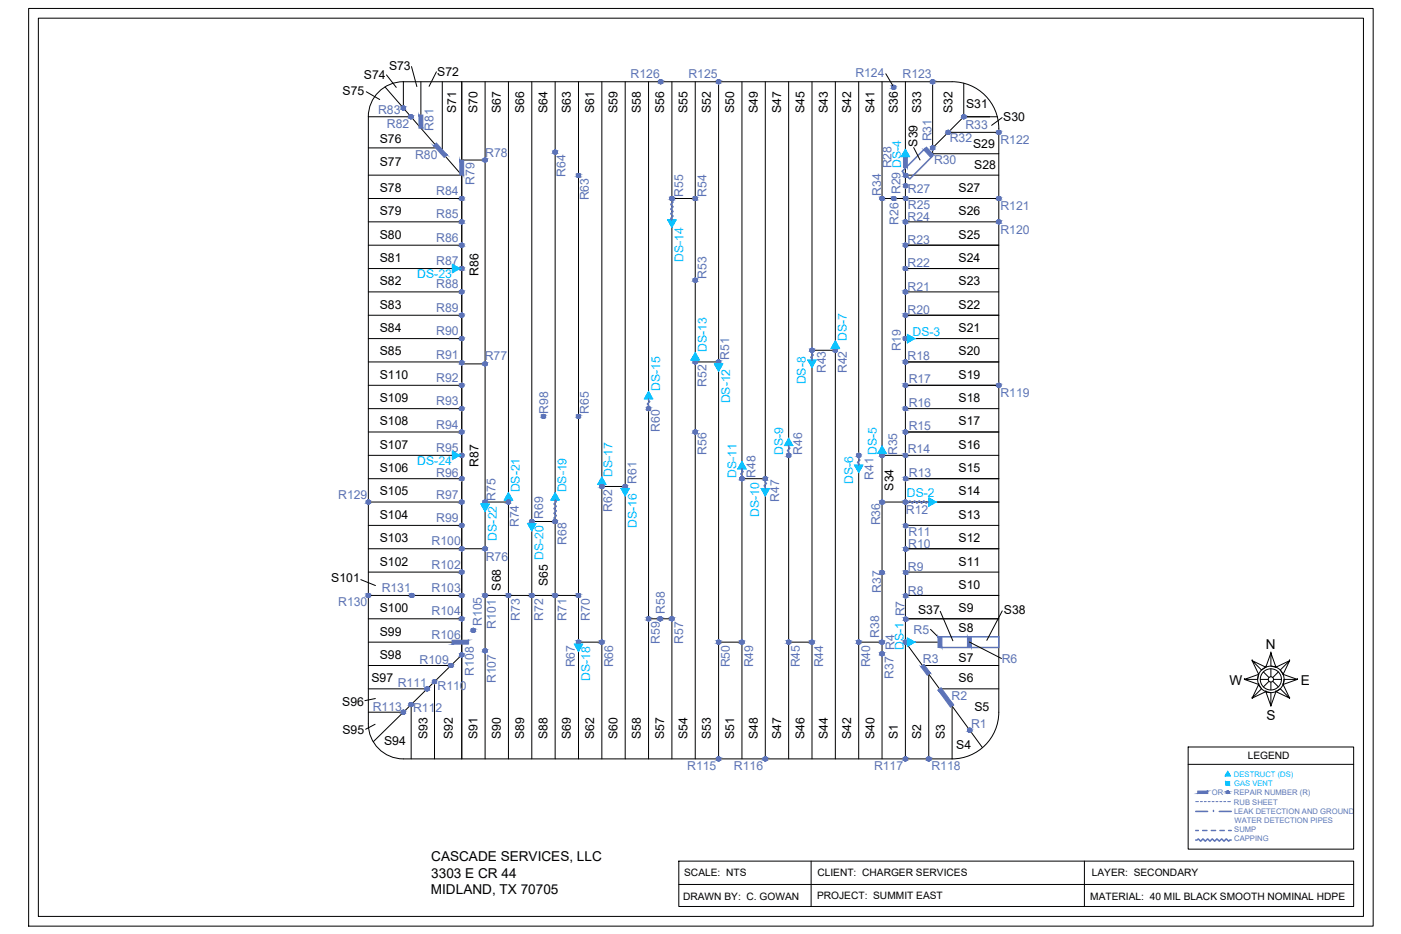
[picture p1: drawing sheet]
<svg xmlns="http://www.w3.org/2000/svg" width="914mm" height="610mm" viewBox="0 0 914 610" stroke-linecap="round" stroke-linejoin="round" font-family="sans-serif">
<defs><g id="words">
<g font-size="8.9">
<text x="826" y="423">N</text>
<text x="802" y="447">W</text>
<text x="849" y="447">E</text>
<text x="827" y="470">S</text>
<text x="281" y="562">CASCADE SERVICES, LLC</text>
<text x="282" y="573">3303 E CR 44</text>
<text x="281" y="583">MIDLAND, TX 70705</text>
</g>
<g font-size="8">
<text x="254" y="45">S73</text>
<text x="238" y="51">S74</text>
<text x="285" y="50">S72</text>
<text x="224" y="62">S75</text>
<text x="631" y="71">S31</text>
<text x="298" y="74" transform="rotate(-90 298 74)">S71</text>
<text x="312" y="74" transform="rotate(-90 312 74)">S70</text>
<text x="327" y="74" transform="rotate(-90 327 74)">S67</text>
<text x="342" y="74" transform="rotate(-90 342 74)">S66</text>
<text x="357" y="74" transform="rotate(-90 357 74)">S64</text>
<text x="373" y="74" transform="rotate(-90 373 74)">S63</text>
<text x="388" y="74" transform="rotate(-90 388 74)">S61</text>
<text x="403" y="74" transform="rotate(-90 403 74)">S59</text>
<text x="418" y="74" transform="rotate(-90 418 74)">S58</text>
<text x="434" y="74" transform="rotate(-90 434 74)">S56</text>
<text x="449" y="74" transform="rotate(-90 449 74)">S55</text>
<text x="464" y="74" transform="rotate(-90 464 74)">S52</text>
<text x="479" y="74" transform="rotate(-90 479 74)">S50</text>
<text x="495" y="74" transform="rotate(-90 495 74)">S49</text>
<text x="510" y="74" transform="rotate(-90 510 74)">S47</text>
<text x="525" y="74" transform="rotate(-90 525 74)">S45</text>
<text x="540" y="74" transform="rotate(-90 540 74)">S43</text>
<text x="555" y="74" transform="rotate(-90 555 74)">S42</text>
<text x="571" y="74" transform="rotate(-90 571 74)">S41</text>
<text x="586" y="74" transform="rotate(-90 586 74)">S36</text>
<text x="601" y="74" transform="rotate(-90 601 74)">S33</text>
<text x="622" y="74" transform="rotate(-90 622 74)">S32</text>
<text x="655" y="79">S30</text>
<text x="248" y="93">S76</text>
<text x="599" y="96" transform="rotate(-90 599 96)">S39</text>
<text x="635" y="97">S29</text>
<text x="248" y="108">S77</text>
<text x="636" y="110">S28</text>
<text x="248" y="125">S78</text>
<text x="626" y="125">S27</text>
<text x="248" y="140">S79</text>
<text x="626" y="140">S26</text>
<text x="248" y="156">S80</text>
<text x="626" y="156">S25</text>
<text x="248" y="171">S81</text>
<text x="626" y="171">S24</text>
<text x="312" y="180" transform="rotate(-90 312 180)">R86</text>
<text x="248" y="186">S82</text>
<text x="626" y="186">S23</text>
<text x="248" y="201">S83</text>
<text x="626" y="201">S22</text>
<text x="248" y="217">S84</text>
<text x="626" y="217">S21</text>
<text x="248" y="232">S85</text>
<text x="626" y="232">S20</text>
<text x="248" y="247">S110</text>
<text x="626" y="247">S19</text>
<text x="248" y="262">S109</text>
<text x="626" y="262">S18</text>
<text x="248" y="278">S108</text>
<text x="626" y="278">S17</text>
<text x="248" y="293">S107</text>
<text x="626" y="293">S16</text>
<text x="312" y="305" transform="rotate(-90 312 305)">R87</text>
<text x="248" y="308">S106</text>
<text x="626" y="308">S15</text>
<text x="248" y="323">S105</text>
<text x="583" y="320" transform="rotate(-90 583 320)">S34</text>
<text x="626" y="323">S14</text>
<text x="248" y="339">S104</text>
<text x="626" y="339">S13</text>
<text x="248" y="354">S103</text>
<text x="626" y="354">S12</text>
<text x="248" y="369">S102</text>
<text x="626" y="369">S11</text>
<text x="216" y="380">S101</text>
<text x="358" y="383" transform="rotate(-90 358 383)">S65</text>
<text x="327" y="385" transform="rotate(-90 327 385)">S68</text>
<text x="626" y="384">S10</text>
<text x="248" y="400">S100</text>
<text x="599" y="401">S37</text>
<text x="626" y="400">S9</text>
<text x="655" y="401">S38</text>
<text x="626" y="412">S8</text>
<text x="248" y="415">S99</text>
<text x="248" y="430">S98</text>
<text x="626" y="432">S7</text>
<text x="242" y="445">S97</text>
<text x="626" y="445">S6</text>
<text x="223" y="461">S96</text>
<text x="636" y="464">S5</text>
<text x="223" y="479">S95</text>
<text x="279" y="482" transform="rotate(-90 279 482)">S93</text>
<text x="296" y="482" transform="rotate(-90 296 482)">S92</text>
<text x="312" y="482" transform="rotate(-90 312 482)">S91</text>
<text x="327" y="482" transform="rotate(-90 327 482)">S90</text>
<text x="342" y="482" transform="rotate(-90 342 482)">S89</text>
<text x="357" y="482" transform="rotate(-90 357 482)">S88</text>
<text x="373" y="482" transform="rotate(-90 373 482)">S69</text>
<text x="388" y="482" transform="rotate(-90 388 482)">S62</text>
<text x="403" y="482" transform="rotate(-90 403 482)">S60</text>
<text x="418" y="482" transform="rotate(-90 418 482)">S58</text>
<text x="434" y="482" transform="rotate(-90 434 482)">S57</text>
<text x="449" y="482" transform="rotate(-90 449 482)">S54</text>
<text x="464" y="482" transform="rotate(-90 464 482)">S53</text>
<text x="479" y="482" transform="rotate(-90 479 482)">S51</text>
<text x="495" y="482" transform="rotate(-90 495 482)">S48</text>
<text x="510" y="482" transform="rotate(-90 510 482)">S47</text>
<text x="525" y="482" transform="rotate(-90 525 482)">S46</text>
<text x="540" y="482" transform="rotate(-90 540 482)">S44</text>
<text x="555" y="482" transform="rotate(-90 555 482)">S42</text>
<text x="571" y="482" transform="rotate(-90 571 482)">S40</text>
<text x="586" y="482" transform="rotate(-90 586 482)">S1</text>
<text x="601" y="482" transform="rotate(-90 601 482)">S2</text>
<text x="617" y="482" transform="rotate(-90 617 482)">S3</text>
<text x="251" y="486">S94</text>
<text x="624" y="489">S4</text>
</g>
<g font-size="8" fill="#5c73b8">
<text x="412" y="51">R126</text>
<text x="449" y="51">R125</text>
<text x="558" y="51">R124</text>
<text x="589" y="51">R123</text>
<text x="247" y="75">R83</text>
<text x="253" y="83">R82</text>
<text x="630" y="84">R33</text>
<text x="283" y="85" transform="rotate(-90 283 85)">R81</text>
<text x="608" y="92" transform="rotate(-90 608 92)">R31</text>
<text x="620" y="92">R32</text>
<text x="653" y="94">R122</text>
<text x="271" y="104">R80</text>
<text x="317" y="102">R78</text>
<text x="610" y="107">R30</text>
<text x="582" y="110" transform="rotate(-90 582 110)">R28</text>
<text x="369" y="116" transform="rotate(-90 369 116)">R64</text>
<text x="310" y="120" transform="rotate(-90 310 120)">R79</text>
<text x="285" y="127">R84</text>
<text x="384" y="131" transform="rotate(-90 384 131)">R63</text>
<text x="446" y="128" transform="rotate(-90 446 128)">R55</text>
<text x="461" y="128" transform="rotate(-90 461 128)">R54</text>
<text x="575" y="128" transform="rotate(-90 575 128)">R34</text>
<text x="588" y="127" transform="rotate(-90 588 127)">R29 DS-4</text>
<text x="593" y="126">R27</text>
<text x="593" y="136">R25</text>
<text x="653" y="137">R121</text>
<text x="285" y="143">R85</text>
<text x="586" y="147" transform="rotate(-90 586 147)">R26</text>
<text x="592" y="144">R24</text>
<text x="653" y="152">R120</text>
<text x="285" y="158">R86</text>
<text x="592" y="159">R23</text>
<text x="285" y="173">R87</text>
<text x="592" y="175">R22</text>
<text x="461" y="182" transform="rotate(-90 461 182)">R53</text>
<text x="285" y="188">R88</text>
<text x="592" y="190">R21</text>
<text x="285" y="204">R89</text>
<text x="592" y="205">R20</text>
<text x="285" y="219">R90</text>
<text x="588" y="229" transform="rotate(-90 588 229)">R19</text>
<text x="285" y="234">R91</text>
<text x="316" y="235">R77</text>
<text x="476" y="235" transform="rotate(-90 476 235)">R51</text>
<text x="592" y="235">R18</text>
<text x="539" y="244" transform="rotate(-90 539 244)">R43</text>
<text x="553" y="244" transform="rotate(-90 553 244)">R42</text>
<text x="285" y="249">R92</text>
<text x="593" y="250">R17</text>
<text x="461" y="253" transform="rotate(-90 461 253)">R52</text>
<text x="653" y="259">R119</text>
<text x="285" y="264">R93</text>
<text x="593" y="265">R16</text>
<text x="358" y="270" transform="rotate(-90 358 270)">R98</text>
<text x="384" y="270" transform="rotate(-90 384 270)">R65</text>
<text x="285" y="280">R94</text>
<text x="431" y="282" transform="rotate(-90 431 282)">R60</text>
<text x="593" y="281">R15</text>
<text x="285" y="295">R95</text>
<text x="461" y="297" transform="rotate(-90 461 297)">R56</text>
<text x="524" y="297" transform="rotate(-90 524 297)">R46</text>
<text x="586" y="297" transform="rotate(-90 586 297)">R35</text>
<text x="592" y="296">R14</text>
<text x="285" y="312">R96</text>
<text x="593" y="312">R13</text>
<text x="415" y="316" transform="rotate(-90 415 316)">R61</text>
<text x="493" y="312" transform="rotate(-90 493 312)">R48</text>
<text x="570" y="313" transform="rotate(-90 570 313)">R41</text>
<text x="221" y="325">R129</text>
<text x="285" y="325">R97</text>
<text x="323" y="327" transform="rotate(-90 323 327)">R75</text>
<text x="509" y="327" transform="rotate(-90 509 327)">R47</text>
<text x="400" y="334" transform="rotate(-90 400 334)">R62</text>
<text x="591" y="336">R12</text>
<text x="285" y="341">R99</text>
<text x="354" y="339" transform="rotate(-90 354 339)">R69</text>
<text x="339" y="344" transform="rotate(-90 339 344)">R74</text>
<text x="574" y="343" transform="rotate(-90 574 343)">R36</text>
<text x="593" y="350">R11</text>
<text x="282" y="356">R100</text>
<text x="370" y="355" transform="rotate(-90 370 355)">R68</text>
<text x="593" y="357">R10</text>
<text x="282" y="371">R102</text>
<text x="317" y="366">R76</text>
<text x="593" y="373">R9</text>
<text x="249" y="386">R131</text>
<text x="282" y="386">R103</text>
<text x="575" y="387" transform="rotate(-90 575 387)">R37</text>
<text x="593" y="388">R8</text>
<text x="221" y="396">R130</text>
<text x="282" y="402">R104</text>
<text x="434" y="401" transform="rotate(-90 434 401)">R58</text>
<text x="339" y="405" transform="rotate(-90 339 405)">R73</text>
<text x="354" y="405" transform="rotate(-90 354 405)">R72</text>
<text x="370" y="405" transform="rotate(-90 370 405)">R71</text>
<text x="385" y="405" transform="rotate(-90 385 405)">R70</text>
<text x="590" y="402" transform="rotate(-90 590 402)">R7</text>
<text x="314" y="409" transform="rotate(-90 314 409)">R105</text>
<text x="324" y="410" transform="rotate(-90 324 410)">R101</text>
<text x="596" y="414">R5</text>
<text x="282" y="417">R106</text>
<text x="574" y="416" transform="rotate(-90 574 416)">R38</text>
<text x="431" y="420" transform="rotate(-90 431 420)">R59</text>
<text x="446" y="420" transform="rotate(-90 446 420)">R57</text>
<text x="274" y="433">R109</text>
<text x="375" y="436" transform="rotate(-90 375 436)">R67</text>
<text x="400" y="436" transform="rotate(-90 400 436)">R66</text>
<text x="476" y="436" transform="rotate(-90 476 436)">R50</text>
<text x="492" y="436" transform="rotate(-90 492 436)">R49</text>
<text x="522" y="436" transform="rotate(-90 522 436)">R45</text>
<text x="537" y="436" transform="rotate(-90 537 436)">R44</text>
<text x="568" y="436" transform="rotate(-90 568 436)">R40</text>
<text x="602" y="433">R3</text>
<text x="654" y="432">R6</text>
<text x="309" y="441" transform="rotate(-90 309 441)">R108</text>
<text x="583" y="443" transform="rotate(-90 583 443)">R37 R4</text>
<text x="260" y="448">R111</text>
<text x="324" y="446" transform="rotate(-90 324 446)">R107</text>
<text x="286" y="451">R110</text>
<text x="621" y="457">R2</text>
<text x="243" y="464">R113</text>
<text x="270" y="465">R112</text>
<text x="634" y="475">R1</text>
<text x="449" y="502">R115</text>
<text x="479" y="502">R116</text>
<text x="570" y="502">R117</text>
<text x="608" y="502">R118</text>
</g>
<g font-size="8" fill="#00bfff">
<text x="446" y="171" transform="rotate(-90 446 171)">DS-14</text>
<text x="272" y="181">DS-23</text>
<text x="596" y="219">DS-3</text>
<text x="553" y="222" transform="rotate(-90 553 222)">DS-7</text>
<text x="461" y="230" transform="rotate(-90 461 230)">DS-13</text>
<text x="526" y="251" transform="rotate(-90 526 251)">DS-8</text>
<text x="431" y="255" transform="rotate(-90 431 255)">DS-15</text>
<text x="477" y="263" transform="rotate(-90 477 263)">DS-12</text>
<text x="511" y="297" transform="rotate(-90 511 297)">DS-9</text>
<text x="572" y="297" transform="rotate(-90 572 297)">DS-5</text>
<text x="272" y="303">DS-24</text>
<text x="400" y="311" transform="rotate(-90 400 311)">DS-17</text>
<text x="481" y="312" transform="rotate(-90 481 312)">DS-11</text>
<text x="557" y="316" transform="rotate(-90 557 316)">DS-6</text>
<text x="339" y="321" transform="rotate(-90 339 321)">DS-21</text>
<text x="370" y="321" transform="rotate(-90 370 321)">DS-19</text>
<text x="592" y="325">DS-2</text>
<text x="496" y="338" transform="rotate(-90 496 338)">DS-10</text>
<text x="416" y="345" transform="rotate(-90 416 345)">DS-16</text>
<text x="324" y="353" transform="rotate(-90 324 353)">DS-22</text>
<text x="355" y="365" transform="rotate(-90 355 365)">DS-20</text>
<text x="590" y="424" transform="rotate(-90 590 424)">DS-1</text>
<text x="385" y="444" transform="rotate(-90 385 444)">DS-18</text>
</g>
<g font-size="6.7">
<text x="814" y="495">LEGEND</text>
<text x="447" y="572">SCALE: NTS</text>
<text x="534" y="572">CLIENT: CHARGER SERVICES</text>
<text x="713" y="572">LAYER: SECONDARY</text>
<text x="446" y="587">DRAWN BY: C. GOWAN</text>
<text x="533" y="587">PROJECT: SUMMIT EAST</text>
<text x="712" y="587">MATERIAL: 40 MIL BLACK SMOOTH NOMINAL HDPE</text>
</g>
<g font-size="5" fill="#00bfff">
<text x="805" y="507">DESTRUCT (DS)</text>
<text x="806" y="513">GAS VENT</text>
</g>
<g font-size="5" fill="#5c73b8">
<text x="791" y="519">OR</text>
<text x="805" y="519">REPAIR NUMBER (R)</text>
<text x="805" y="525">RUB SHEET</text>
<text x="805" y="531">LEAK DETECTION AND GROUND</text>
<text x="806" y="537">WATER DETECTION PIPES</text>
<text x="806" y="543">SUMP</text>
<text x="806" y="549">CAPPING</text>
</g>
</g></defs>
<!-- layer: 1-LINER -->
<g fill="none" stroke="#000" stroke-width=".65">
<path d="M239 60l9 5M251 57l50 57h-61M252 49l7 8M263 53a23 23 0 0 0-23 23M263 53h358a30 30 0 0 1 31 31v381a30 30 0 0 1-31 30M263 53v17M269 43l3 14M275 53v31M285 47l-5 9M289 53v47M301 53v442M317 53v442"/>
<path d="M332 53v442M347 53v442M362 53v442M378 53v442M393 53v442M408 53v442M423 53v442M439 53v442M454 53v442M469 53v442M484 53v442M499 53v442"/>
<path d="M515 53v442M530 53v442M545 53v442M560 53v442M576 53v442M578 48l5 8M591 53v442M609 53v49M629 54v22h22M240 76v396a23 23 0 0 0 23 23h358M240 76h28M646 76h-17l-20 21"/>
<path d="M654 77l-7 5M240 97h46M596 96l4 8M619 86h33M301 104h16M591 114h61M609 100h43M240 130h61M439 130h15M576 130h76M240 145h61M591 145h61"/>
<path d="M240 175h61M240 160h61M591 175h61M591 160h61M240 191h61M591 191h61M240 206h61M591 206h61M240 236h61M240 221h61M301 238h16M454 236h15"/>
<path d="M530 229h15M591 236h61M591 221h61M240 251h61M591 251h61M240 267h61M591 267h61M240 297h61M240 282h61M576 297h76M591 282h61M240 312h61"/>
<path d="M393 318h15M484 312h15M591 312h61M240 328h61M317 328h15M576 328h76M240 358h77M240 343h61M347 340h15M591 358h61M591 343h61M235 378l10 4"/>
<path d="M240 373h61M591 373h61M240 389h61M317 389h61M591 389h61M614 399l8 19M654 399l-10 19M240 419h61M240 404h61M378 419h15M423 404h16M469 419h15"/>
<path d="M515 419h15M560 419h16M591 404h61M607 411l6 6M613 419h-22l50 69M633 419l21 11M240 434h54M301 427l-57 57M602 434h50M606 440v55M240 450h39M245 456l-7 1"/>
<path d="M268 460v35M284 445v50M613 450h39M240 465h23M245 473l-6 3M621 461v34"/>
</g>
<!-- layer: 1-REPAIR -->
<g fill="#5c73b8" stroke="#5c73b8" stroke-width=".65">
<path d="M263 72h1z"/>
<path d="M301 131h1z"/>
<path d="M301 146h1z"/>
<path d="M301 161h1z"/>
<path d="M301 177h1z"/>
<path d="M301 192h1z"/>
<path d="M301 207h1z"/>
<path d="M301 222h1z"/>
<path d="M301 238h1z"/>
<path d="M301 253h1z"/>
<path d="M301 268h1z"/>
<path d="M301 283h1z"/>
<path d="M301 314h1z"/>
<path d="M301 329h1z"/>
<path d="M301 344h1z"/>
<path d="M301 359h1z"/>
<path d="M301 375h1z"/>
<path d="M301 390h1z"/>
<path d="M301 405h1z"/>
<path d="M301 429h1z"/>
<path d="M294 436h1z"/>
<path d="M278 448h1z"/>
<path d="M268 461h1z"/>
<path d="M263 466h1z"/>
<path d="M268 387h1z"/>
<path d="M308 410h1z"/>
<path d="M331 326h1z"/>
<path d="M331 387h1z"/>
<path d="M362 390h1z"/>
<path d="M392 418h1z"/>
<path d="M423 405h1z"/>
<path d="M362 342h1z"/>
<path d="M392 316h1z"/>
<path d="M362 101h1z"/>
<path d="M453 128h1z"/>
<path d="M453 182h1z"/>
<path d="M423 268h1z"/>
<path d="M453 281h1z"/>
<path d="M453 235h1z"/>
<path d="M431 55h1z"/>
<path d="M484 420h1z"/>
<path d="M514 418h1z"/>
<path d="M575 418h1z"/>
<path d="M575 425h1z"/>
<path d="M606 497h1z"/>
<path d="M583 58h1z"/>
<path d="M608 52h1z"/>
<path d="M651 85h1z"/>
<path d="M651 128h1z"/>
<path d="M652 143v1z"/>
<path d="M651 144h1z"/>
<path d="M651 250h1z"/>
<path d="M590 418h1z"/>
<path d="M590 420h1z"/>
<path d="M590 220h1z"/>
<path d="M590 222h1z"/>
<path d="M590 326h1z"/>
<path d="M590 329h1z"/>
<path d="M591 405h1z"/>
<path d="M591 390h1z"/>
<path d="M591 375h1z"/>
<path d="M591 360h1z"/>
<path d="M591 344h1z"/>
<path d="M545 230h1z"/>
<path d="M484 314h1z"/>
<path d="M514 296h1z"/>
<path d="M575 296h1z"/>
<path d="M591 314h1z"/>
<path d="M590 296h1z"/>
<path d="M590 298h1z"/>
<path d="M590 281h1z"/>
<path d="M590 283h1z"/>
<path d="M590 265h1z"/>
<path d="M590 268h1z"/>
<path d="M590 250h1z"/>
<path d="M590 253h1z"/>
<path d="M590 207h1z"/>
<path d="M590 189h1z"/>
<path d="M590 192h1z"/>
<path d="M590 174h1z"/>
<path d="M590 177h1z"/>
<path d="M590 159h1z"/>
<path d="M590 161h1z"/>
<path d="M590 144h1z"/>
<path d="M590 146h1z"/>
<path d="M591 131h1z"/>
<path d="M575 128h1z"/>
<path d="M575 131h1z"/>
<path d="M575 326h1z"/>
<path d="M575 329h1z"/>
<path d="M575 372h1z"/>
<path d="M575 375h1z"/>
<path d="M590 235h1z"/>
<path d="M590 237l1 1z"/>
<path d="M590 237h1z"/>
<path d="M583 128h1z"/>
<path d="M583 131h1z"/>
<path d="M591 122v1z"/>
<path d="M591 122h1z"/>
<path d="M591 116h1z"/>
<path d="M608 95h1z"/>
<path d="M618 85h1z"/>
<path d="M629 77v1z"/>
<path d="M263 69h1zM263 69h1z"/>
<path d="M263 69h1zM263 69h1z"/>
<path d="M263 69h1zM262 69h2z"/>
<path d="M262 69l2 1zM262 70h2z"/>
<path d="M262 70h2zM262 70h2z"/>
<path d="M262 70h2zM262 70h2z"/>
<path d="M262 70h3zM262 70h3z"/>
<path d="M262 70h3zM262 70h3z"/>
<path d="M262 70h3zM262 70l3 1z"/>
<path d="M262 71h3zM262 71h2z"/>
<path d="M262 71h2zM262 71h2z"/>
<path d="M262 71h2zM262 71h2z"/>
<path d="M262 71h2zM262 71l2 1z"/>
<path d="M262 72h2zM262 72h2z"/>
<path d="M263 72h1zM263 72h1z"/>
<path d="M268 75h1zM268 75h1z"/>
<path d="M268 75h1zM268 75h1z"/>
<path d="M268 75h1zM267 75h2z"/>
<path d="M267 75h2zM267 75h2z"/>
<path d="M267 75l2 1zM267 75l2 1z"/>
<path d="M267 76h2zM267 76h2z"/>
<path d="M267 76h3zM267 76h3z"/>
<path d="M267 76h3zM267 76h3z"/>
<path d="M267 76h3zM267 76h3z"/>
<path d="M267 76h3zM267 76l2 1z"/>
<path d="M267 77h2zM267 77h2z"/>
<path d="M267 77h2zM267 77h2z"/>
<path d="M267 77h2zM267 77h2z"/>
<path d="M267 77h2zM267 77h2z"/>
<path d="M268 77h1zM268 77h1z"/>
<path d="M268 77h1zM268 77v1z"/>
<path d="M301 128h1zM301 128h1z"/>
<path d="M301 128h1zM301 128h1z"/>
<path d="M301 128h1zM301 128h1z"/>
<path d="M301 128l1 1zM301 128l1 1z"/>
<path d="M300 129h2zM300 129h2z"/>
<path d="M300 129h3zM300 129h3z"/>
<path d="M300 129h3zM300 129h3z"/>
<path d="M300 129l3 1zM300 129l3 1z"/>
<path d="M300 130h3zM300 130h3z"/>
<path d="M300 130h3zM300 130h3z"/>
<path d="M300 130h3zM300 130h2z"/>
<path d="M300 130h2zM300 130h2z"/>
<path d="M300 130h2zM300 130l2 1z"/>
<path d="M301 131h1zM301 131h1z"/>
<path d="M301 131h1zM301 131h1z"/>
<path d="M301 143l1 1zM301 144h1z"/>
<path d="M301 144h1zM301 144h1z"/>
<path d="M301 144h1zM301 144h1z"/>
<path d="M301 144h1zM301 144h1z"/>
<path d="M300 144h2zM300 144h2z"/>
<path d="M300 144h3zM300 144h3z"/>
<path d="M300 144l3 1zM300 144l3 1z"/>
<path d="M300 145h3zM300 145h3z"/>
<path d="M300 145h3zM300 145h3z"/>
<path d="M300 145h3zM300 145h3z"/>
<path d="M300 145h3zM300 145h2z"/>
<path d="M300 145h2zM300 145l2 1z"/>
<path d="M300 146h2zM300 146h2z"/>
<path d="M301 146h1zM301 146h1z"/>
<path d="M301 146h1zM301 146h1z"/>
<path d="M301 159h1zM301 159h1z"/>
<path d="M301 159h1zM301 159h1z"/>
<path d="M301 159h1zM301 159h1z"/>
<path d="M301 159h1zM301 159h1z"/>
<path d="M300 159h2zM300 159h2z"/>
<path d="M300 159l3 1zM300 159l3 1z"/>
<path d="M300 160h3zM300 160h3z"/>
<path d="M300 160h3zM300 160h3z"/>
<path d="M300 160h3zM300 160h3z"/>
<path d="M300 160h3zM300 160h3z"/>
<path d="M300 160h3zM300 160l2 1z"/>
<path d="M300 161h2zM300 161h2z"/>
<path d="M300 161h2zM300 161h2z"/>
<path d="M301 161h1zM301 161h1z"/>
<path d="M301 161h1zM301 161h1z"/>
<path d="M301 174h1zM301 174h1z"/>
<path d="M301 174h1zM301 174h1z"/>
<path d="M301 174h1zM301 174h1z"/>
<path d="M301 174h1zM301 174h1z"/>
<path d="M300 174l2 1zM300 174l2 1z"/>
<path d="M300 175h3zM300 175h3z"/>
<path d="M300 175h3zM300 175h3z"/>
<path d="M300 175h3zM300 175h3z"/>
<path d="M300 175h3zM300 175l3 1z"/>
<path d="M300 176h3zM300 176h3z"/>
<path d="M300 176h3zM300 176h2z"/>
<path d="M300 176h2zM300 176h2z"/>
<path d="M300 176h2zM300 176h2z"/>
<path d="M301 176h1zM301 176h1z"/>
<path d="M301 176h1zM301 176l1 1z"/>
<path d="M301 189h1zM301 189h1z"/>
<path d="M301 189h1zM301 189h1z"/>
<path d="M301 189h1zM301 189h1z"/>
<path d="M301 189l1 1zM301 189l1 1z"/>
<path d="M300 190h2zM300 190h2z"/>
<path d="M300 190h3zM300 190h3z"/>
<path d="M300 190h3zM300 190h3z"/>
<path d="M300 190l3 1zM300 190l3 1z"/>
<path d="M300 191h3zM300 191h3z"/>
<path d="M300 191h3zM300 191h3z"/>
<path d="M300 191h3zM300 191h2z"/>
<path d="M300 191h2zM300 191h2z"/>
<path d="M300 191h2zM300 191l2 1z"/>
<path d="M301 192h1zM301 192h1z"/>
<path d="M301 192h1zM301 192h1z"/>
<path d="M301 204h1zM301 204h1z"/>
<path d="M301 204l1 1zM301 205h1z"/>
<path d="M301 205h1zM301 205h1z"/>
<path d="M301 205h1zM301 205h1z"/>
<path d="M300 205h2zM300 205h2z"/>
<path d="M300 205h3zM300 205h3z"/>
<path d="M300 205l3 1zM300 205l3 1z"/>
<path d="M300 206h3zM300 206h3z"/>
<path d="M300 206h3zM300 206h3z"/>
<path d="M300 206h3zM300 206h3z"/>
<path d="M300 206h3zM300 206h2z"/>
<path d="M300 206h2zM300 206l2 1z"/>
<path d="M300 207h2zM300 207h2z"/>
<path d="M301 207h1zM301 207h1z"/>
<path d="M301 207h1zM301 207h1z"/>
<path d="M301 220h1zM301 220h1z"/>
<path d="M301 220h1zM301 220h1z"/>
<path d="M301 220h1zM301 220h1z"/>
<path d="M301 220h1zM301 220h1z"/>
<path d="M300 220h2zM300 220h2z"/>
<path d="M300 220l3 1zM300 220l3 1z"/>
<path d="M300 221h3zM300 221h3z"/>
<path d="M300 221h3zM300 221h3z"/>
<path d="M300 221h3zM300 221h3z"/>
<path d="M300 221h3zM300 221h3z"/>
<path d="M300 221h3zM300 221l2 1z"/>
<path d="M300 222h2zM300 222h2z"/>
<path d="M300 222h2zM300 222h2z"/>
<path d="M301 222h1zM301 222h1z"/>
<path d="M301 222h1zM301 222h1z"/>
<path d="M301 235h1zM301 235h1z"/>
<path d="M301 235l1 1zM301 236h1z"/>
<path d="M301 236h1zM301 236h1z"/>
<path d="M301 236h1zM301 236h1z"/>
<path d="M300 236h2zM300 236h2z"/>
<path d="M300 236h3zM300 236h3z"/>
<path d="M300 236l3 1zM300 236l3 1z"/>
<path d="M300 237h3zM300 237h3z"/>
<path d="M300 237h3zM300 237h3z"/>
<path d="M300 237h3zM300 237h3z"/>
<path d="M300 237h3zM300 237h2z"/>
<path d="M300 237h2zM300 237l2 1z"/>
<path d="M300 238h2zM300 238h2z"/>
<path d="M301 238h1zM301 238h1z"/>
<path d="M301 238h1zM301 238h1z"/>
<path d="M316 236h1zM316 236h1z"/>
<path d="M316 236h1zM316 236h1z"/>
<path d="M316 236h1zM316 236h1z"/>
<path d="M316 236l2 1zM316 236l2 1z"/>
<path d="M316 237h2zM316 237h2z"/>
<path d="M315 237h3zM315 237h3z"/>
<path d="M315 237h3zM315 237h3z"/>
<path d="M315 237l3 1zM315 237l3 1z"/>
<path d="M315 238h3zM315 238h3z"/>
<path d="M315 238h3zM315 238h3z"/>
<path d="M315 238h3zM315 238h3z"/>
<path d="M315 238h3zM315 238h3z"/>
<path d="M316 238h2zM316 238l1 1z"/>
<path d="M316 239h1zM316 239h1z"/>
<path d="M316 239h1zM316 239h1z"/>
<path d="M316 239h1zM316 239h1z"/>
<path d="M301 250h1zM301 250h1z"/>
<path d="M301 250h1zM301 250h1z"/>
<path d="M301 250h1zM301 250h1z"/>
<path d="M301 250l1 1zM301 250l1 1z"/>
<path d="M300 251h2zM300 251h2z"/>
<path d="M300 251h3zM300 251h3z"/>
<path d="M300 251h3zM300 251h3z"/>
<path d="M300 251h3zM300 251h3z"/>
<path d="M300 251h3zM300 251l3 1z"/>
<path d="M300 252h3zM300 252h3z"/>
<path d="M300 252h3zM300 252h2z"/>
<path d="M300 252h2zM300 252h2z"/>
<path d="M300 252h2zM300 252l2 1z"/>
<path d="M301 253h1zM301 253h1z"/>
<path d="M301 253h1zM301 253h1z"/>
<path d="M301 265h1zM301 265h1z"/>
<path d="M301 265l1 1zM301 266h1z"/>
<path d="M301 266h1zM301 266h1z"/>
<path d="M301 266h1zM301 266h1z"/>
<path d="M300 266h2zM300 266h2z"/>
<path d="M300 266h3zM300 266h3z"/>
<path d="M300 266h3zM300 266h3z"/>
<path d="M300 266l3 1zM300 266l3 1z"/>
<path d="M300 267h3zM300 267h3z"/>
<path d="M300 267h3zM300 267h3z"/>
<path d="M300 267h3zM300 267h2z"/>
<path d="M300 267h2zM300 267l2 1z"/>
<path d="M300 268h2zM300 268h2z"/>
<path d="M301 268h1zM301 268h1z"/>
<path d="M301 268h1zM301 268h1z"/>
<path d="M301 281h1zM301 281h1z"/>
<path d="M301 281h1zM301 281h1z"/>
<path d="M301 281h1zM301 281h1z"/>
<path d="M301 281h1zM300 281h2z"/>
<path d="M300 281h2zM300 281h2z"/>
<path d="M300 281h3zM300 281h3z"/>
<path d="M300 281l3 1zM300 281l3 1z"/>
<path d="M300 282h3zM300 282h3z"/>
<path d="M300 282h3zM300 282h3z"/>
<path d="M300 282h3zM300 282h3z"/>
<path d="M300 282h3zM300 282l2 1z"/>
<path d="M300 283h2zM300 283h2z"/>
<path d="M300 283h2zM300 283h2z"/>
<path d="M301 283h1zM301 283h1z"/>
<path d="M301 283h1zM301 283h1z"/>
<path d="M301 296h1zM301 296h1z"/>
<path d="M301 296h1zM301 296h1z"/>
<path d="M301 296h1zM301 296h1z"/>
<path d="M301 296h1zM300 296h2z"/>
<path d="M300 296h2zM300 296h2z"/>
<path d="M300 296l3 1zM300 296l3 1z"/>
<path d="M300 297h3zM300 297h3z"/>
<path d="M300 297h3zM300 297h3z"/>
<path d="M300 297h3zM300 297h3z"/>
<path d="M300 297h3zM300 297l3 1z"/>
<path d="M300 298h3zM300 298h2z"/>
<path d="M300 298h2zM300 298h2z"/>
<path d="M300 298h2zM300 298h2z"/>
<path d="M301 298h1zM301 298h1z"/>
<path d="M301 298h1zM301 298h1z"/>
<path d="M301 298h1zM301 298v1z"/>
<path d="M301 311h1zM301 311h1z"/>
<path d="M301 311h1zM301 311h1z"/>
<path d="M301 311h1zM301 311h1z"/>
<path d="M301 311l1 1zM300 312h2z"/>
<path d="M300 312h2zM300 312h2z"/>
<path d="M300 312h3zM300 312h3z"/>
<path d="M300 312h3zM300 312h3z"/>
<path d="M300 312h3zM300 312h3z"/>
<path d="M300 312h3zM300 312l3 1z"/>
<path d="M300 313h3zM300 313h3z"/>
<path d="M300 313h3zM300 313h2z"/>
<path d="M300 313h2zM300 313h2z"/>
<path d="M300 313h2zM300 313h2z"/>
<path d="M301 313h1zM301 313l1 1z"/>
<path d="M301 314h1zM301 314h1z"/>
<path d="M301 326h1zM301 326h1z"/>
<path d="M301 326l1 1zM301 327h1z"/>
<path d="M301 327h1zM301 327h1z"/>
<path d="M301 327h1zM300 327h2z"/>
<path d="M300 327h2zM300 327h2z"/>
<path d="M300 327h3zM300 327h3z"/>
<path d="M300 327h3zM300 327h3z"/>
<path d="M300 327l3 1zM300 327l3 1z"/>
<path d="M300 328h3zM300 328h3z"/>
<path d="M300 328h3zM300 328h3z"/>
<path d="M300 328h3zM300 328h2z"/>
<path d="M300 328h2zM300 328l2 1z"/>
<path d="M300 329h2zM300 329h2z"/>
<path d="M301 329h1zM301 329h1z"/>
<path d="M301 329h1zM301 329h1z"/>
<path d="M301 342h1zM301 342h1z"/>
<path d="M301 342h1zM301 342h1z"/>
<path d="M301 342h1zM301 342h1z"/>
<path d="M301 342h1zM300 342h2z"/>
<path d="M300 342h2zM300 342h2z"/>
<path d="M300 342h3zM300 342h3z"/>
<path d="M300 342l3 1zM300 342l3 1z"/>
<path d="M300 343h3zM300 343h3z"/>
<path d="M300 343h3zM300 343h3z"/>
<path d="M300 343h3zM300 343h3z"/>
<path d="M300 343h3zM300 343l2 1z"/>
<path d="M300 344h2zM300 344h2z"/>
<path d="M300 344h2zM300 344h2z"/>
<path d="M301 344h1zM301 344h1z"/>
<path d="M301 344h1zM301 344h1z"/>
<path d="M301 357h1zM301 357h1z"/>
<path d="M301 357h1zM301 357h1z"/>
<path d="M301 357h1zM301 357h1z"/>
<path d="M301 357h1zM300 357h2z"/>
<path d="M300 357h2zM300 357h2z"/>
<path d="M300 357l3 1zM300 357l3 1z"/>
<path d="M300 358h3zM300 358h3z"/>
<path d="M300 358h3zM300 358h3z"/>
<path d="M300 358h3zM300 358h3z"/>
<path d="M300 358h3zM300 358l3 1z"/>
<path d="M300 359h3zM300 359h2z"/>
<path d="M300 359h2zM300 359h2z"/>
<path d="M300 359h2zM300 359h2z"/>
<path d="M301 359h1zM301 359h1z"/>
<path d="M301 359h1zM301 359h1z"/>
<path d="M316 357h1zM316 357h1z"/>
<path d="M316 357h1zM316 357h1z"/>
<path d="M316 357h1zM316 357h1z"/>
<path d="M316 357h2zM316 357h2z"/>
<path d="M316 357h2zM316 357h2z"/>
<path d="M315 357l3 1zM315 357l3 1z"/>
<path d="M315 358h3zM315 358h3z"/>
<path d="M315 358h3zM315 358h3z"/>
<path d="M315 358h3zM315 358h3z"/>
<path d="M315 358h3zM315 358l3 1z"/>
<path d="M315 359h3zM315 359h3z"/>
<path d="M315 359h3zM315 359h3z"/>
<path d="M316 359h2zM316 359h1z"/>
<path d="M316 359h1zM316 359h1z"/>
<path d="M316 359h1zM316 359h1z"/>
<path d="M316 359h1zM316 359h1z"/>
<path d="M301 372h1zM301 372h1z"/>
<path d="M301 372h1zM301 372h1z"/>
<path d="M301 372h1zM301 372h1z"/>
<path d="M301 372l1 1zM300 373h2z"/>
<path d="M300 373h2zM300 373h2z"/>
<path d="M300 373h3zM300 373h3z"/>
<path d="M300 373h3zM300 373h3z"/>
<path d="M300 373h3zM300 373h3z"/>
<path d="M300 373h3zM300 373l3 1z"/>
<path d="M300 374h3zM300 374h3z"/>
<path d="M300 374h3zM300 374h2z"/>
<path d="M300 374h2zM300 374h2z"/>
<path d="M300 374h2zM300 374h2z"/>
<path d="M301 374h1zM301 374l1 1z"/>
<path d="M301 375h1zM301 375h1z"/>
<path d="M301 387h1zM301 387h1z"/>
<path d="M301 387h1zM301 387h1z"/>
<path d="M301 387l1 1zM301 388h1z"/>
<path d="M301 388h1zM300 388h2z"/>
<path d="M300 388h2zM300 388h2z"/>
<path d="M300 388h3zM300 388h3z"/>
<path d="M300 388h3zM300 388h3z"/>
<path d="M300 388l3 1zM300 388l3 1z"/>
<path d="M300 389h3zM300 389h3z"/>
<path d="M300 389h3zM300 389h3z"/>
<path d="M300 389h3zM300 389h2z"/>
<path d="M300 389h2zM300 389l2 1z"/>
<path d="M300 390h2zM300 390h2z"/>
<path d="M301 390h1zM301 390h1z"/>
<path d="M301 390h1zM301 390h1z"/>
<path d="M301 403h1zM301 403h1z"/>
<path d="M301 403h1zM301 403h1z"/>
<path d="M301 403h1zM301 403h1z"/>
<path d="M301 403h1zM300 403h2z"/>
<path d="M300 403h2zM300 403h2z"/>
<path d="M300 403h3zM300 403h3z"/>
<path d="M300 403l3 1zM300 403l3 1z"/>
<path d="M300 404h3zM300 404h3z"/>
<path d="M300 404h3zM300 404h3z"/>
<path d="M300 404h3zM300 404h3z"/>
<path d="M300 404h3zM300 404l2 1z"/>
<path d="M300 405h2zM300 405h2z"/>
<path d="M300 405h2zM300 405h2z"/>
<path d="M301 405h1zM301 405h1z"/>
<path d="M301 405h1zM301 405h1z"/>
<path d="M301 426h1zM301 426h1z"/>
<path d="M301 426h1zM301 426h1z"/>
<path d="M301 426h1zM301 426h1z"/>
<path d="M301 426l1 1zM301 426l1 1z"/>
<path d="M300 427h2zM300 427h2z"/>
<path d="M300 427h3zM300 427h3z"/>
<path d="M300 427h3zM300 427h3z"/>
<path d="M300 427h3zM300 427h3z"/>
<path d="M300 427h3zM300 427l3 1z"/>
<path d="M300 428h3zM300 428h3z"/>
<path d="M300 428h3zM300 428h2z"/>
<path d="M300 428h2zM300 428h2z"/>
<path d="M300 428h2zM300 428h2z"/>
<path d="M301 428h1zM301 428l1 1z"/>
<path d="M301 429h1zM301 429h1z"/>
<path d="M294 433h1zM294 433h1z"/>
<path d="M294 433h1zM294 433h1z"/>
<path d="M294 433h1zM294 433h1z"/>
<path d="M294 433h1zM293 433h2z"/>
<path d="M293 433l2 1zM293 433l2 1z"/>
<path d="M293 434h3zM293 434h3z"/>
<path d="M293 434h3zM293 434h3z"/>
<path d="M293 434h3zM293 434h3z"/>
<path d="M293 434h3zM293 434l3 1z"/>
<path d="M293 435h3zM293 435h3z"/>
<path d="M293 435h3zM293 435h2z"/>
<path d="M293 435h2zM293 435h2z"/>
<path d="M293 435h2zM293 435h2z"/>
<path d="M294 435h1zM294 435l1 1z"/>
<path d="M294 436h1zM294 436h1z"/>
<path d="M283 444h1zM283 444h1z"/>
<path d="M283 444h1zM283 444h1z"/>
<path d="M283 444h1zM283 444h1z"/>
<path d="M283 444h2zM283 444h2z"/>
<path d="M283 444h2zM283 444h2z"/>
<path d="M282 444h3zM282 444h3z"/>
<path d="M282 444l3 1zM282 444l3 1z"/>
<path d="M282 445h3zM282 445h3z"/>
<path d="M282 445h3zM282 445h3z"/>
<path d="M282 445h3zM282 445h3z"/>
<path d="M282 445h3zM282 445l3 1z"/>
<path d="M282 446h3zM282 446h3z"/>
<path d="M283 446h2zM283 446h1z"/>
<path d="M283 446h1zM283 446h1z"/>
<path d="M283 446h1zM283 446h1z"/>
<path d="M283 446h1zM283 446h1z"/>
<path d="M278 448h1zM278 448h1z"/>
<path d="M278 448l2 1zM278 449h2z"/>
<path d="M278 449h2zM278 449h2z"/>
<path d="M278 449h2zM278 449h2z"/>
<path d="M278 449h2zM278 449h2z"/>
<path d="M278 449h2zM278 449h2z"/>
<path d="M277 449l3 1zM277 449l3 1z"/>
<path d="M277 450h3zM277 450h3z"/>
<path d="M277 450h3zM277 450h3z"/>
<path d="M278 450h2zM278 450h2z"/>
<path d="M278 450h2zM278 450h2z"/>
<path d="M278 450h2zM278 450l2 1z"/>
<path d="M278 451h2zM278 451h1z"/>
<path d="M278 451h1zM278 451h1z"/>
<path d="M278 451h1zM278 451h1z"/>
<path d="M268 459h1zM268 459h1z"/>
<path d="M268 459h1zM268 459h1z"/>
<path d="M268 459h1zM268 459h1z"/>
<path d="M268 459h1zM268 459h1z"/>
<path d="M267 459h2zM267 459h2z"/>
<path d="M267 459h3zM267 459h3z"/>
<path d="M267 459l3 1zM267 459l3 1z"/>
<path d="M267 460h3zM267 460h3z"/>
<path d="M267 460h3zM267 460h3z"/>
<path d="M267 460h3zM267 460h3z"/>
<path d="M267 460h3zM267 460l2 1z"/>
<path d="M267 461h2zM267 461h2z"/>
<path d="M267 461h2zM267 461h2z"/>
<path d="M268 461h1zM268 461h1z"/>
<path d="M268 461h1zM268 461h1z"/>
<path d="M263 464h1zM263 464h1z"/>
<path d="M263 464h1zM263 464h1z"/>
<path d="M263 464h1zM262 464h2z"/>
<path d="M262 464h2zM262 464h2z"/>
<path d="M262 464h2zM262 464h2z"/>
<path d="M262 464h2zM262 464h2z"/>
<path d="M262 464l3 1zM262 464l3 1z"/>
<path d="M262 465h3zM262 465h3z"/>
<path d="M262 465h3zM262 465h3z"/>
<path d="M262 465h3zM262 465h2z"/>
<path d="M262 465h2zM262 465l2 1z"/>
<path d="M262 466h2zM262 466h2z"/>
<path d="M262 466h2zM262 466h2z"/>
<path d="M262 466h2zM262 466h2z"/>
<path d="M263 466h1zM263 466h1z"/>
<path d="M295 418v2l11-2zM295 420l11-2v2z"/>
<path d="M300 104l3 10v-10zM300 104l3 10h-3z"/>
<path d="M316 103h1zM316 103h1z"/>
<path d="M316 103h1zM316 103h1z"/>
<path d="M316 103h1zM316 103h1z"/>
<path d="M316 103l2 1zM316 103l2 1z"/>
<path d="M316 104h2zM316 104h2z"/>
<path d="M315 104h3zM315 104h3z"/>
<path d="M315 104h3zM315 104h3z"/>
<path d="M315 104h3zM315 104h3z"/>
<path d="M315 104h3zM315 104l3 1z"/>
<path d="M315 105h3zM315 105h3z"/>
<path d="M315 105h3zM315 105h3z"/>
<path d="M315 105h3zM315 105h3z"/>
<path d="M316 105h2zM316 105h1z"/>
<path d="M316 105h1zM316 105l1 1z"/>
<path d="M316 106h1zM316 106h1z"/>
<path d="M316 106h1zM316 106h1z"/>
<path d="M283 95l9 6-7-8zM283 95l9 6-2 2z"/>
<path d="M273 75l3 9v-9zM273 75l3 9h-3z"/>
<path d="M240 387h1zM240 387h1z"/>
<path d="M240 387h1zM240 387h1z"/>
<path d="M240 387l1 1zM240 388h1z"/>
<path d="M240 388h1zM239 388h2z"/>
<path d="M239 388h3zM239 388h3z"/>
<path d="M239 388h3zM239 388h3z"/>
<path d="M239 388h3zM239 388h3z"/>
<path d="M239 388l3 1zM239 388l3 1z"/>
<path d="M239 389h3zM239 389h3z"/>
<path d="M239 389h3zM239 389h3z"/>
<path d="M239 389h3zM239 389h3z"/>
<path d="M239 389h3zM239 389l2 1z"/>
<path d="M239 390h2zM239 390h2z"/>
<path d="M240 390h1zM240 390h1z"/>
<path d="M240 390h1zM240 390h1z"/>
<path d="M240 390h1zM240 390h1z"/>
<path d="M268 387h1zM268 387h1z"/>
<path d="M268 387l2 1zM268 388h2z"/>
<path d="M268 388h2zM268 388h2z"/>
<path d="M268 388h2zM268 388h2z"/>
<path d="M268 388h2zM268 388h2z"/>
<path d="M268 388h2zM268 388h2z"/>
<path d="M267 388l3 1zM267 388l3 1z"/>
<path d="M267 389h3zM267 389h3z"/>
<path d="M267 389h3zM267 389h3z"/>
<path d="M268 389h2zM268 389h2z"/>
<path d="M268 389h2zM268 389l2 1z"/>
<path d="M268 390h2zM268 390h2z"/>
<path d="M268 390h2zM268 390h1z"/>
<path d="M268 390h1zM268 390h1z"/>
<path d="M268 390h1zM268 390h1z"/>
<path d="M240 326h1zM240 326h1z"/>
<path d="M240 326l1 1zM240 327h1z"/>
<path d="M240 327h1zM240 327h1z"/>
<path d="M240 327h1zM239 327h2z"/>
<path d="M239 327h3zM239 327h3z"/>
<path d="M239 327h3zM239 327h3z"/>
<path d="M239 327h3zM239 327h3z"/>
<path d="M239 327l3 1zM239 327l3 1z"/>
<path d="M239 328h3zM239 328h3z"/>
<path d="M239 328h3zM239 328h3z"/>
<path d="M239 328h3zM239 328h3z"/>
<path d="M239 328h3zM239 328l2 1z"/>
<path d="M239 329h2zM239 329h2z"/>
<path d="M240 329h1zM240 329h1z"/>
<path d="M240 329h1zM240 329h1z"/>
<path d="M240 329h1zM240 329h1z"/>
<path d="M316 423h1zM316 423h1z"/>
<path d="M316 423l1 1zM316 424h1z"/>
<path d="M316 424h1zM316 424h1z"/>
<path d="M316 424h2zM316 424h2z"/>
<path d="M316 424h2zM316 424h2z"/>
<path d="M315 424h3zM315 424h3z"/>
<path d="M315 424h3zM315 424h3z"/>
<path d="M315 424l3 1zM315 424l3 1z"/>
<path d="M315 425h3zM315 425h3z"/>
<path d="M315 425h3zM315 425h3z"/>
<path d="M315 425h3zM315 425h3z"/>
<path d="M315 425h3zM315 425l3 1z"/>
<path d="M316 426h2zM316 426h1z"/>
<path d="M316 426h1zM316 426h1z"/>
<path d="M316 426h1zM316 426h1z"/>
<path d="M316 426h1zM316 426h1z"/>
<path d="M308 410h2zM308 410h2z"/>
<path d="M308 410l2 1zM308 411h2z"/>
<path d="M308 411h2zM308 411h2z"/>
<path d="M308 411h2zM308 411h2z"/>
<path d="M308 411h2zM308 411h2z"/>
<path d="M308 411h2zM308 411h2z"/>
<path d="M308 411h2zM308 411l2 1z"/>
<path d="M308 412h2zM308 412h2z"/>
<path d="M308 412h2zM308 412h2z"/>
<path d="M308 412h2zM308 412h2z"/>
<path d="M308 412h2zM308 412h2z"/>
<path d="M308 412h2zM308 412l1 1z"/>
<path d="M308 413h1zM308 413h1z"/>
<path d="M316 326h1zM316 326h1z"/>
<path d="M316 326l1 1zM316 327h1z"/>
<path d="M316 327h1zM316 327h1z"/>
<path d="M316 327h2zM316 327h2z"/>
<path d="M316 327h2zM316 327h2z"/>
<path d="M315 327h3zM315 327h3z"/>
<path d="M315 327h3zM315 327h3z"/>
<path d="M315 327l3 1zM315 327l3 1z"/>
<path d="M315 328h3zM315 328h3z"/>
<path d="M315 328h3zM315 328h3z"/>
<path d="M315 328h3zM315 328h3z"/>
<path d="M315 328h3zM315 328l3 1z"/>
<path d="M316 329h2zM316 329h1z"/>
<path d="M316 329h1zM316 329h1z"/>
<path d="M316 329h1zM316 329h1z"/>
<path d="M316 329h1zM316 329h1z"/>
<path d="M331 326l1 1zM331 327h1z"/>
<path d="M331 327h2zM331 327h2z"/>
<path d="M331 327h2zM331 327h2z"/>
<path d="M331 327h2zM331 327h2z"/>
<path d="M331 327h2zM331 327h2z"/>
<path d="M331 327h2zM331 327h2z"/>
<path d="M331 327l2 1zM331 327l2 1z"/>
<path d="M331 328h2zM331 328h2z"/>
<path d="M331 328h2zM331 328h2z"/>
<path d="M331 328h2zM331 328h2z"/>
<path d="M331 328h2zM331 328l2 1z"/>
<path d="M331 329h2zM331 329h2z"/>
<path d="M331 329h2zM331 329h1z"/>
<path d="M331 329h1zM331 329h1z"/>
<path d="M331 329h1zM331 329h1z"/>
<path d="M316 387h1zM316 387h1z"/>
<path d="M316 387h1zM316 387h1z"/>
<path d="M316 387l1 1zM316 388h1z"/>
<path d="M316 388h2zM316 388h2z"/>
<path d="M316 388h2zM316 388h2z"/>
<path d="M315 388h3zM315 388h3z"/>
<path d="M315 388h3zM315 388h3z"/>
<path d="M315 388l3 1zM315 388l3 1z"/>
<path d="M315 389h3zM315 389h3z"/>
<path d="M315 389h3zM315 389h3z"/>
<path d="M315 389h3zM315 389h3z"/>
<path d="M315 389h3zM315 389l3 1z"/>
<path d="M316 390h2zM316 390h1z"/>
<path d="M316 390h1zM316 390h1z"/>
<path d="M316 390h1zM316 390h1z"/>
<path d="M316 390h1zM316 390h1z"/>
<path d="M331 387h1zM331 387h1z"/>
<path d="M331 387l2 1zM331 388h2z"/>
<path d="M331 388h2zM331 388h2z"/>
<path d="M331 388h2zM331 388h2z"/>
<path d="M331 388h2zM331 388h2z"/>
<path d="M331 388h2zM331 388h2z"/>
<path d="M331 388l2 1zM331 388l2 1z"/>
<path d="M331 389h2zM331 389h2z"/>
<path d="M331 389h2zM331 389h2z"/>
<path d="M331 389h2zM331 389h2z"/>
<path d="M331 389h2zM331 389l2 1z"/>
<path d="M331 390h2zM331 390h2z"/>
<path d="M331 390h2zM331 390h1z"/>
<path d="M331 390h1zM331 390h1z"/>
<path d="M331 390h1zM331 390h1z"/>
<path d="M347 387h1zM346 387h2z"/>
<path d="M346 387l2 1zM346 388h2z"/>
<path d="M346 388h2zM346 388h2z"/>
<path d="M346 388h2zM346 388h2z"/>
<path d="M346 388h2zM346 388h2z"/>
<path d="M346 388h2zM346 388h2z"/>
<path d="M346 388l2 1zM346 388l2 1z"/>
<path d="M346 389h2zM346 389h2z"/>
<path d="M346 389h2zM346 389h2z"/>
<path d="M346 389h2zM346 389h2z"/>
<path d="M346 389h2zM346 389l2 1z"/>
<path d="M346 390h2zM346 390h2z"/>
<path d="M346 390h2zM346 390h2z"/>
<path d="M346 390h2zM346 390h1z"/>
<path d="M362 387h1zM362 387h1z"/>
<path d="M362 387h1zM362 387h1z"/>
<path d="M362 387l1 1zM362 388h1z"/>
<path d="M362 388h1zM361 388h2z"/>
<path d="M361 388h2zM361 388h2z"/>
<path d="M361 388h3zM361 388h3z"/>
<path d="M361 388h3zM361 388h3z"/>
<path d="M361 388l3 1zM361 388l3 1z"/>
<path d="M361 389h3zM361 389h3z"/>
<path d="M361 389h3zM361 389h3z"/>
<path d="M361 389h3zM361 389h2z"/>
<path d="M361 389h2zM361 389l2 1z"/>
<path d="M361 390h2zM361 390h2z"/>
<path d="M362 390h1zM362 390h1z"/>
<path d="M362 390h1zM362 390h1z"/>
<path d="M377 387h1zM377 387h1z"/>
<path d="M377 387h1zM377 387h1z"/>
<path d="M377 387l1 1zM377 388h1z"/>
<path d="M377 388h2zM377 388h2z"/>
<path d="M377 388h2zM377 388h2z"/>
<path d="M376 388h3zM376 388h3z"/>
<path d="M376 388h3zM376 388h3z"/>
<path d="M376 388l3 1zM376 388l3 1z"/>
<path d="M376 389h3zM376 389h3z"/>
<path d="M376 389h3zM376 389h3z"/>
<path d="M376 389h3zM376 389h3z"/>
<path d="M376 389h3zM376 389l3 1z"/>
<path d="M377 390h2zM377 390h1z"/>
<path d="M377 390h1zM377 390h1z"/>
<path d="M377 390h1zM377 390h1z"/>
<path d="M377 390h1zM377 390h1z"/>
<path d="M392 418h1zM392 418h1z"/>
<path d="M392 418h2zM392 418h2z"/>
<path d="M392 418h2zM392 418h2z"/>
<path d="M392 418h2zM392 418h2z"/>
<path d="M392 418l2 1zM392 418l2 1z"/>
<path d="M392 419h2zM392 419h2z"/>
<path d="M392 419h2zM392 419h2z"/>
<path d="M391 419h3zM391 419h3z"/>
<path d="M392 419h2zM392 419l2 1z"/>
<path d="M392 420h2zM392 420h2z"/>
<path d="M392 420h2zM392 420h2z"/>
<path d="M392 420h2zM392 420h2z"/>
<path d="M392 420h2zM392 420h1z"/>
<path d="M392 420h1zM392 420h1z"/>
<path d="M392 420h1zM392 420h1z"/>
<path d="M377 418h1zM377 418h1z"/>
<path d="M377 418h1zM377 418h1z"/>
<path d="M377 418h1zM377 418h1z"/>
<path d="M377 418h2zM377 418h2z"/>
<path d="M377 418h2zM377 418h2z"/>
<path d="M376 418l3 1zM376 418l3 1z"/>
<path d="M376 419h3zM376 419h3z"/>
<path d="M376 419h3zM376 419h3z"/>
<path d="M376 419h3zM376 419h3z"/>
<path d="M376 419h3zM376 419l3 1z"/>
<path d="M376 420h3zM376 420h3z"/>
<path d="M376 420h3zM376 420h3z"/>
<path d="M377 420h2zM377 420h1z"/>
<path d="M377 420h1zM377 420h1z"/>
<path d="M377 420h1zM377 420h1z"/>
<path d="M377 420h1zM377 420h1z"/>
<path d="M423 403h1zM423 403h1z"/>
<path d="M423 403h1zM423 403h1z"/>
<path d="M423 403h1zM423 403h1z"/>
<path d="M423 403h1zM422 403h2z"/>
<path d="M422 403h2zM422 403h2z"/>
<path d="M422 403h3zM422 403h3z"/>
<path d="M422 403l3 1zM422 403l3 1z"/>
<path d="M422 404h3zM422 404h3z"/>
<path d="M422 404h3zM422 404h3z"/>
<path d="M422 404h3zM422 404h3z"/>
<path d="M422 404h3zM422 404l2 1z"/>
<path d="M422 405h2zM422 405h2z"/>
<path d="M422 405h2zM422 405h2z"/>
<path d="M423 405h1zM423 405h1z"/>
<path d="M423 405h1zM423 405h1z"/>
<path d="M431 403h1zM430 403h2z"/>
<path d="M430 403h2zM430 403h2z"/>
<path d="M430 403h2zM430 403h2z"/>
<path d="M430 403h2zM430 403h2z"/>
<path d="M430 403h2zM430 403h2z"/>
<path d="M430 403l2 1zM430 403l2 1z"/>
<path d="M430 404h2zM430 404h2z"/>
<path d="M430 404h2zM430 404h2z"/>
<path d="M430 404h2zM430 404h2z"/>
<path d="M430 404h2zM430 404l2 1z"/>
<path d="M430 405h2zM430 405h2z"/>
<path d="M430 405h2zM430 405h2z"/>
<path d="M430 405h2zM430 405h2z"/>
<path d="M430 405h2zM430 405h1z"/>
<path d="M438 403h1zM438 403h1z"/>
<path d="M438 403h1zM438 403h1z"/>
<path d="M438 403h1zM438 403h1z"/>
<path d="M438 403h2zM438 403h2z"/>
<path d="M438 403h2zM438 403h2z"/>
<path d="M437 403h3zM437 403h3z"/>
<path d="M437 403l3 1zM437 403l3 1z"/>
<path d="M437 404h3zM437 404h3z"/>
<path d="M437 404h3zM437 404h3z"/>
<path d="M437 404h3zM437 404h3z"/>
<path d="M437 404h3zM437 404l3 1z"/>
<path d="M437 405h3zM437 405h3z"/>
<path d="M438 405h2zM438 405h1z"/>
<path d="M438 405h1zM438 405h1z"/>
<path d="M438 405h1zM438 405h1z"/>
<path d="M438 405h1zM438 405h1z"/>
<path d="M347 339h1zM346 339h2z"/>
<path d="M346 339h2zM346 339h2z"/>
<path d="M346 339h2zM346 339h2z"/>
<path d="M346 339l2 1zM346 339l2 1z"/>
<path d="M346 340h2zM346 340h2z"/>
<path d="M346 340h2zM346 340h2z"/>
<path d="M346 340h2zM346 340h2z"/>
<path d="M346 340h2zM346 340l2 1z"/>
<path d="M346 341h2zM346 341h2z"/>
<path d="M346 341h2zM346 341h2z"/>
<path d="M346 341h2zM346 341h2z"/>
<path d="M346 341h2zM346 341h2z"/>
<path d="M346 341h2zM346 341l2 1z"/>
<path d="M346 342h2zM346 342h1z"/>
<path d="M362 339h1zM362 339h1z"/>
<path d="M362 339h1zM362 339h1z"/>
<path d="M362 339h1zM362 339h1z"/>
<path d="M362 339h1zM361 339h2z"/>
<path d="M361 339l2 1zM361 339l2 1z"/>
<path d="M361 340h3zM361 340h3z"/>
<path d="M361 340h3zM361 340h3z"/>
<path d="M361 340h3zM361 340h3z"/>
<path d="M361 340h3zM361 340l3 1z"/>
<path d="M361 341h3zM361 341h3z"/>
<path d="M361 341h3zM361 341h2z"/>
<path d="M361 341h2zM361 341h2z"/>
<path d="M361 341h2zM361 341h2z"/>
<path d="M362 341h1zM362 341l1 1z"/>
<path d="M362 342h1zM362 342h1z"/>
<path d="M392 316h1zM392 316h1z"/>
<path d="M392 316h2zM392 316h2z"/>
<path d="M392 316l2 1zM392 317h2z"/>
<path d="M392 317h2zM392 317h2z"/>
<path d="M392 317h2zM392 317h2z"/>
<path d="M392 317h2zM392 317h2z"/>
<path d="M392 317l2 1zM392 317l2 1z"/>
<path d="M391 318h3zM391 318h3z"/>
<path d="M392 318h2zM392 318h2z"/>
<path d="M392 318h2zM392 318h2z"/>
<path d="M392 318h2zM392 318h2z"/>
<path d="M392 318h2zM392 318l2 1z"/>
<path d="M392 319h2zM392 319h1z"/>
<path d="M392 319h1zM392 319h1z"/>
<path d="M392 319h1zM392 319h1z"/>
<path d="M408 316h1zM407 316h2z"/>
<path d="M407 316h2zM407 316h2z"/>
<path d="M407 316l2 1zM407 317h2z"/>
<path d="M407 317h2zM407 317h2z"/>
<path d="M407 317h2zM407 317h2z"/>
<path d="M407 317h2zM407 317h2z"/>
<path d="M407 317l2 1zM407 317l2 1z"/>
<path d="M407 318h2zM407 318h2z"/>
<path d="M407 318h2zM407 318h2z"/>
<path d="M407 318h2zM407 318h2z"/>
<path d="M407 318h2zM407 318h2z"/>
<path d="M407 318h2zM407 318l2 1z"/>
<path d="M407 319h2zM407 319h2z"/>
<path d="M407 319h2zM407 319h1z"/>
<path d="M377 270l1 1zM377 271h1z"/>
<path d="M377 271h1zM377 271h1z"/>
<path d="M377 271h1zM377 271h1z"/>
<path d="M377 271h2zM377 271h2z"/>
<path d="M377 271h2zM377 271h2z"/>
<path d="M376 271h3zM376 271h3z"/>
<path d="M376 271l3 1zM376 271l3 1z"/>
<path d="M376 272h3zM376 272h3z"/>
<path d="M376 272h3zM376 272h3z"/>
<path d="M376 272h3zM376 272h3z"/>
<path d="M376 272h3zM376 272h3z"/>
<path d="M376 272h3zM376 272l3 1z"/>
<path d="M377 273h2zM377 273h1z"/>
<path d="M377 273h1zM377 273h1z"/>
<path d="M377 273h1zM377 273h1z"/>
<path d="M377 273h1zM377 273h1z"/>
<path d="M355 270v1zM354 271h1z"/>
<path d="M354 271h1zM354 271h1z"/>
<path d="M354 271h1zM354 271h1z"/>
<path d="M354 271h2zM354 271h2z"/>
<path d="M354 271h2zM354 271h2z"/>
<path d="M354 271h2zM354 271h2z"/>
<path d="M353 271l3 1zM353 271l3 1z"/>
<path d="M353 272h3zM353 272h3z"/>
<path d="M353 272h3zM353 272h3z"/>
<path d="M353 272h3zM353 272h3z"/>
<path d="M353 272h3zM353 272h3z"/>
<path d="M354 272h2zM354 272l2 1z"/>
<path d="M354 273h2zM354 273h1z"/>
<path d="M354 273h1zM354 273h1z"/>
<path d="M354 273h1zM354 273h1z"/>
<path d="M354 273h1zM354 273h1z"/>
<path d="M362 98h1zM362 98h1z"/>
<path d="M362 98h1zM362 98h1z"/>
<path d="M362 98h1zM362 98h1z"/>
<path d="M362 98h1zM362 98h1z"/>
<path d="M361 98l2 1zM361 98l2 1z"/>
<path d="M361 99h3zM361 99h3z"/>
<path d="M361 99h3zM361 99h3z"/>
<path d="M361 99h3zM361 99h3z"/>
<path d="M361 99h3zM361 99l3 1z"/>
<path d="M361 100h3zM361 100h3z"/>
<path d="M361 100h3zM361 100h2z"/>
<path d="M361 100h2zM361 100h2z"/>
<path d="M361 100h2zM361 100h2z"/>
<path d="M362 100h1zM362 100h1z"/>
<path d="M362 100h1zM362 100l1 1z"/>
<path d="M377 113h1zM377 113h1z"/>
<path d="M377 113h1zM377 113h1z"/>
<path d="M377 113h1zM377 113h1z"/>
<path d="M377 113l2 1zM377 113l2 1z"/>
<path d="M377 114h2zM377 114h2z"/>
<path d="M376 114h3zM376 114h3z"/>
<path d="M376 114h3zM376 114h3z"/>
<path d="M376 114l3 1zM376 114l3 1z"/>
<path d="M376 115h3zM376 115h3z"/>
<path d="M376 115h3zM376 115h3z"/>
<path d="M376 115h3zM376 115h3z"/>
<path d="M376 115h3zM376 115h3z"/>
<path d="M377 115h2zM377 115l1 1z"/>
<path d="M377 116h1zM377 116h1z"/>
<path d="M377 116h1zM377 116h1z"/>
<path d="M377 116h1zM377 116h1z"/>
<path d="M438 128h1zM438 128h1z"/>
<path d="M438 128h1zM438 128h1z"/>
<path d="M438 128h1zM438 128h1z"/>
<path d="M438 128l2 1zM438 129h2z"/>
<path d="M438 129h2zM438 129h2z"/>
<path d="M437 129h3zM437 129h3z"/>
<path d="M437 129h3zM437 129h3z"/>
<path d="M437 129l3 1zM437 129l3 1z"/>
<path d="M437 130h3zM437 130h3z"/>
<path d="M437 130h3zM437 130h3z"/>
<path d="M437 130h3zM437 130h3z"/>
<path d="M437 130h3zM437 130h3z"/>
<path d="M438 130h2zM438 130l1 1z"/>
<path d="M438 131h1zM438 131h1z"/>
<path d="M438 131h1zM438 131h1z"/>
<path d="M438 131h1zM438 131h1z"/>
<path d="M453 128h1zM453 128h1z"/>
<path d="M453 128h2zM453 128h2z"/>
<path d="M453 128l2 1zM453 129h2z"/>
<path d="M453 129h2zM453 129h2z"/>
<path d="M453 129h2zM453 129h2z"/>
<path d="M453 129h2zM453 129h2z"/>
<path d="M452 129l3 1zM452 129l3 1z"/>
<path d="M452 130h3zM452 130h3z"/>
<path d="M452 130h3zM452 130h3z"/>
<path d="M453 130h2zM453 130h2z"/>
<path d="M453 130h2zM453 130h2z"/>
<path d="M453 130h2zM453 130l2 1z"/>
<path d="M453 131h2zM453 131h1z"/>
<path d="M453 131h1zM453 131h1z"/>
<path d="M453 131h1zM453 131h1z"/>
<path d="M453 182h1zM453 182h1z"/>
<path d="M453 182h2zM453 182h2z"/>
<path d="M453 182h2zM453 182h2z"/>
<path d="M453 182h2zM453 182h2z"/>
<path d="M453 182h2zM453 182h2z"/>
<path d="M453 182l2 1zM453 182l2 1z"/>
<path d="M452 183h3zM452 183h3z"/>
<path d="M452 183h3zM452 183h3z"/>
<path d="M452 183h3zM452 183h3z"/>
<path d="M453 183h2zM453 183l2 1z"/>
<path d="M453 184h2zM453 184h2z"/>
<path d="M453 184h2zM453 184h2z"/>
<path d="M453 184h2zM453 184h1z"/>
<path d="M453 184h1zM453 184h1z"/>
<path d="M453 184h1zM453 184h1z"/>
<path d="M423 265h1zM423 265h1z"/>
<path d="M423 265l1 1zM423 266h1z"/>
<path d="M423 266h1zM423 266h1z"/>
<path d="M423 266h1zM422 266h2z"/>
<path d="M422 266h2zM422 266h2z"/>
<path d="M422 266h3zM422 266h3z"/>
<path d="M422 266h3zM422 266h3z"/>
<path d="M422 266l3 1zM422 266l3 1z"/>
<path d="M422 267h3zM422 267h3z"/>
<path d="M422 267h3zM422 267h3z"/>
<path d="M422 267h3zM422 267h2z"/>
<path d="M422 267h2zM422 267l2 1z"/>
<path d="M422 268h2zM422 268h2z"/>
<path d="M423 268h1zM423 268h1z"/>
<path d="M423 268h1zM423 268h1z"/>
<path d="M453 281h1zM453 281h1z"/>
<path d="M453 281h2zM453 281h2z"/>
<path d="M453 281h2zM453 281h2z"/>
<path d="M453 281h2zM453 281h2z"/>
<path d="M453 281h2zM453 281h2z"/>
<path d="M453 281l2 1zM453 281l2 1z"/>
<path d="M452 282h3zM452 282h3z"/>
<path d="M452 282h3zM452 282h3z"/>
<path d="M452 282h3zM452 282h3z"/>
<path d="M453 282h2zM453 282l2 1z"/>
<path d="M453 283h2zM453 283h2z"/>
<path d="M453 283h2zM453 283h2z"/>
<path d="M453 283h2zM453 283h1z"/>
<path d="M453 283h1zM453 283h1z"/>
<path d="M453 283h1zM453 283h1z"/>
<path d="M453 235h1zM453 235h1z"/>
<path d="M453 235h2zM453 235h2z"/>
<path d="M453 235h2zM453 235h2z"/>
<path d="M453 235l2 1zM453 235l2 1z"/>
<path d="M453 236h2zM453 236h2z"/>
<path d="M453 236h2zM453 236h2z"/>
<path d="M452 236h3zM452 236h3z"/>
<path d="M452 236h3zM452 236h3z"/>
<path d="M452 236h3zM452 236l3 1z"/>
<path d="M453 237h2zM453 237h2z"/>
<path d="M453 237h2zM453 237h2z"/>
<path d="M453 237h2zM453 237h2z"/>
<path d="M453 237h2zM453 237h1z"/>
<path d="M453 237h1zM453 237l1 1z"/>
<path d="M453 238h1zM453 238h1z"/>
<path d="M469 235h1zM468 235h2z"/>
<path d="M468 235h2zM468 235h2z"/>
<path d="M468 235h2zM468 235h2z"/>
<path d="M468 235l2 1zM468 235l2 1z"/>
<path d="M468 236h2zM468 236h2z"/>
<path d="M468 236h2zM468 236h2z"/>
<path d="M468 236h2zM468 236h2z"/>
<path d="M468 236h2zM468 236h2z"/>
<path d="M468 236h2zM468 236l2 1z"/>
<path d="M468 237h2zM468 237h2z"/>
<path d="M468 237h2zM468 237h2z"/>
<path d="M468 237h2zM468 237h2z"/>
<path d="M468 237h2zM468 237h2z"/>
<path d="M468 237h2zM468 237l1 1z"/>
<path d="M431 52h1zM431 52h1z"/>
<path d="M431 52h1zM431 52h1z"/>
<path d="M431 52h1zM430 52h2z"/>
<path d="M430 52h2zM430 52h2z"/>
<path d="M430 52l2 1zM430 52l2 1z"/>
<path d="M430 53h2zM430 53h2z"/>
<path d="M430 53h3zM430 53h3z"/>
<path d="M430 53h3zM430 53h3z"/>
<path d="M430 53h3zM430 53l3 1z"/>
<path d="M430 54h3zM430 54h2z"/>
<path d="M430 54h2zM430 54h2z"/>
<path d="M430 54h2zM430 54h2z"/>
<path d="M430 54h2zM430 54h2z"/>
<path d="M430 54h2zM430 54l2 1z"/>
<path d="M431 55h1zM431 55h1z"/>
<path d="M469 52h1zM468 52h2z"/>
<path d="M468 52h2zM468 52h2z"/>
<path d="M468 52h2zM468 52h2z"/>
<path d="M468 52l2 1zM468 52l2 1z"/>
<path d="M468 53h2zM468 53h2z"/>
<path d="M468 53h2zM468 53h2z"/>
<path d="M468 53h2zM468 53h2z"/>
<path d="M468 53h2zM468 53l2 1z"/>
<path d="M468 54h2zM468 54h2z"/>
<path d="M468 54h2zM468 54h2z"/>
<path d="M468 54h2zM468 54h2z"/>
<path d="M468 54h2zM468 54h2z"/>
<path d="M468 54h2zM468 54l2 1z"/>
<path d="M468 55h2zM468 55h1z"/>
<path d="M469 494h1zM468 494h2z"/>
<path d="M468 494h2zM468 494h2z"/>
<path d="M468 494h2zM468 494h2z"/>
<path d="M468 494l2 1zM468 494l2 1z"/>
<path d="M468 495h2zM468 495h2z"/>
<path d="M468 495h2zM468 495h2z"/>
<path d="M468 495h2zM468 495h2z"/>
<path d="M468 495h2zM468 495l2 1z"/>
<path d="M468 496h2zM468 496h2z"/>
<path d="M468 496h2zM468 496h2z"/>
<path d="M468 496h2zM468 496h2z"/>
<path d="M468 496h2zM468 496h2z"/>
<path d="M468 496h2zM468 496h2z"/>
<path d="M468 496h2zM468 496l1 1z"/>
<path d="M499 494h1zM499 494h1z"/>
<path d="M499 494h1zM499 494h1z"/>
<path d="M499 494h1zM499 494h1z"/>
<path d="M499 494h1zM499 494h1z"/>
<path d="M499 494l2 1zM499 494l2 1z"/>
<path d="M498 495h3zM498 495h3z"/>
<path d="M498 495h3zM498 495h3z"/>
<path d="M498 495h3zM498 495h3z"/>
<path d="M498 495h3zM498 495l3 1z"/>
<path d="M498 496h3zM498 496h3z"/>
<path d="M498 496h3zM498 496h3z"/>
<path d="M498 496h3zM498 496h2z"/>
<path d="M499 496h1zM499 496h1z"/>
<path d="M499 496h1zM499 496h1z"/>
<path d="M499 496h1zM499 496l1 1z"/>
<path d="M499 497h1zM499 497h1z"/>
<path d="M469 418h1zM468 418h2z"/>
<path d="M468 418h2zM468 418h2z"/>
<path d="M468 418h2zM468 418h2z"/>
<path d="M468 418h2zM468 418h2z"/>
<path d="M468 418l2 1zM468 418l2 1z"/>
<path d="M468 419h2zM468 419h2z"/>
<path d="M468 419h2zM468 419h2z"/>
<path d="M468 419h2zM468 419h2z"/>
<path d="M468 419h2zM468 419l2 1z"/>
<path d="M468 420h2zM468 420h2z"/>
<path d="M468 420h2zM468 420h2z"/>
<path d="M468 420h2zM468 420h2z"/>
<path d="M468 420h2zM468 420h2z"/>
<path d="M468 420h2zM468 420h1z"/>
<path d="M484 418h1zM484 418h1z"/>
<path d="M484 418h1zM484 418h1z"/>
<path d="M484 418h1zM483 418h2z"/>
<path d="M483 418h2zM483 418h2z"/>
<path d="M483 418h2zM483 418h2z"/>
<path d="M483 418l2 1zM483 418l2 1z"/>
<path d="M483 419h3zM483 419h3z"/>
<path d="M483 419h3zM483 419h3z"/>
<path d="M483 419h3zM483 419h3z"/>
<path d="M483 419h3zM483 419l2 1z"/>
<path d="M483 420h2zM483 420h2z"/>
<path d="M483 420h2zM483 420h2z"/>
<path d="M483 420h2zM483 420h2z"/>
<path d="M483 420h2zM483 420h2z"/>
<path d="M484 420h1zM484 420h1z"/>
<path d="M514 418h1zM514 418h1z"/>
<path d="M514 418h2zM514 418h2z"/>
<path d="M514 418h2zM514 418h2z"/>
<path d="M514 418h2zM514 418h2z"/>
<path d="M514 418l2 1zM514 418l2 1z"/>
<path d="M514 419h2zM514 419h2z"/>
<path d="M513 419h3zM513 419h3z"/>
<path d="M513 419h3zM513 419h3z"/>
<path d="M513 419h3zM513 419l3 1z"/>
<path d="M514 420h2zM514 420h2z"/>
<path d="M514 420h2zM514 420h2z"/>
<path d="M514 420h2zM514 420h2z"/>
<path d="M514 420h2zM514 420h1z"/>
<path d="M514 420h1zM514 420h1z"/>
<path d="M514 420h1zM514 420h1z"/>
<path d="M530 418h1zM529 418h2z"/>
<path d="M529 418h2zM529 418h2z"/>
<path d="M529 418h2zM529 418h2z"/>
<path d="M529 418h2zM529 418h2z"/>
<path d="M529 418l2 1zM529 418l2 1z"/>
<path d="M529 419h2zM529 419h2z"/>
<path d="M529 419h2zM529 419h2z"/>
<path d="M529 419h2zM529 419h2z"/>
<path d="M529 419h2zM529 419l2 1z"/>
<path d="M529 420h2zM529 420h2z"/>
<path d="M529 420h2zM529 420h2z"/>
<path d="M529 420h2zM529 420h2z"/>
<path d="M529 420h2zM529 420h2z"/>
<path d="M529 420h2zM529 420h1z"/>
<path d="M560 418h1zM560 418h1z"/>
<path d="M560 418h1zM560 418h1z"/>
<path d="M560 418h1zM560 418h1z"/>
<path d="M560 418h1zM559 418h2z"/>
<path d="M559 418h3zM559 418h3z"/>
<path d="M559 418l3 1zM559 418l3 1z"/>
<path d="M559 419h3zM559 419h3z"/>
<path d="M559 419h3zM559 419h3z"/>
<path d="M559 419h3zM559 419h3z"/>
<path d="M559 419h3zM559 419l3 1z"/>
<path d="M559 420h3zM559 420h3z"/>
<path d="M559 420h3zM559 420h2z"/>
<path d="M559 420h2zM559 420h2z"/>
<path d="M560 420h1zM560 420h1z"/>
<path d="M560 420h1zM560 420h1z"/>
<path d="M560 420h1zM560 420h1z"/>
<path d="M575 418h1zM575 418h1z"/>
<path d="M575 418h1zM575 418h1z"/>
<path d="M575 418h2zM575 418h2z"/>
<path d="M575 418h2zM575 418h2z"/>
<path d="M575 418l2 1zM575 418l2 1z"/>
<path d="M574 419h3zM574 419h3z"/>
<path d="M574 419h3zM574 419h3z"/>
<path d="M574 419h3zM574 419h3z"/>
<path d="M574 419h3zM574 419l3 1z"/>
<path d="M574 420h3zM574 420h3z"/>
<path d="M575 420h2zM575 420h2z"/>
<path d="M575 420h2zM575 420h1z"/>
<path d="M575 420h1zM575 420h1z"/>
<path d="M575 420h1zM575 420h1z"/>
<path d="M575 420h1zM575 420h1z"/>
<path d="M575 425l1 1zM575 426h1z"/>
<path d="M575 426h1zM575 426h1z"/>
<path d="M575 426h2zM575 426h2z"/>
<path d="M575 426h2zM575 426h2z"/>
<path d="M575 426h2zM575 426h2z"/>
<path d="M574 426l3 1zM574 426l3 1z"/>
<path d="M574 427h3zM574 427h3z"/>
<path d="M574 427h3zM574 427h3z"/>
<path d="M574 427h3zM574 427h3z"/>
<path d="M574 427h3zM574 427h3z"/>
<path d="M575 427h2zM575 427l2 1z"/>
<path d="M575 428h2zM575 428h1z"/>
<path d="M575 428h1zM575 428h1z"/>
<path d="M575 428h1zM575 428h1z"/>
<path d="M575 428h1zM575 428h1z"/>
<path d="M591 494h1zM590 494h2z"/>
<path d="M590 494h2zM590 494h2z"/>
<path d="M590 494h2zM590 494h2z"/>
<path d="M590 494l2 1zM590 494l2 1z"/>
<path d="M590 495h2zM590 495h2z"/>
<path d="M590 495h2zM590 495h2z"/>
<path d="M590 495h2zM590 495h2z"/>
<path d="M590 495h2zM590 495l2 1z"/>
<path d="M590 496h2zM590 496h2z"/>
<path d="M590 496h2zM590 496h2z"/>
<path d="M590 496h2zM590 496h2z"/>
<path d="M590 496h2zM590 496h2z"/>
<path d="M590 496h2zM590 496h2z"/>
<path d="M590 496h2zM590 496l1 1z"/>
<path d="M606 494h1zM606 494h1z"/>
<path d="M606 494h1zM606 494h1z"/>
<path d="M606 494h1zM605 494h2z"/>
<path d="M605 494h2zM605 494h2z"/>
<path d="M605 494l2 1zM605 494l2 1z"/>
<path d="M605 495h2zM605 495h2z"/>
<path d="M605 495h2zM605 495h2z"/>
<path d="M605 495h2zM605 495h2z"/>
<path d="M605 495h2zM605 495l2 1z"/>
<path d="M605 496h2zM605 496h2z"/>
<path d="M605 496h2zM605 496h2z"/>
<path d="M605 496h2zM605 496h2z"/>
<path d="M605 496h2zM605 496h2z"/>
<path d="M605 496h2zM605 496h2z"/>
<path d="M606 496h1zM606 496l1 1z"/>
<path d="M612 450l10 10-8-11zM612 450l10 10-2 2z"/>
<path d="M601 435l6 4-4-5zM601 435l6 4-2 2z"/>
<path d="M633 475h1zM632 475h2z"/>
<path d="M632 475l2 1zM632 476h2z"/>
<path d="M632 476h2zM632 476h2z"/>
<path d="M632 476h2zM632 476h2z"/>
<path d="M632 476h2zM632 476h2z"/>
<path d="M632 476h2zM632 476h2z"/>
<path d="M632 476l2 1zM632 476l2 1z"/>
<path d="M632 477h2zM632 477h2z"/>
<path d="M632 477h2zM632 477h2z"/>
<path d="M632 477h2zM632 477h2z"/>
<path d="M632 477h2zM632 477h2z"/>
<path d="M632 477h2zM632 477l2 1z"/>
<path d="M632 478h2zM632 478h2z"/>
<path d="M632 478h2zM632 478h1z"/>
<path d="M631 415l3 8v-8zM631 415l3 8h-3z"/>
<path d="M583 56h1zM583 56h1z"/>
<path d="M583 56h1zM583 56h1z"/>
<path d="M583 56h1zM582 56h2z"/>
<path d="M582 56h2zM582 56h2z"/>
<path d="M582 56h2zM582 56h2z"/>
<path d="M582 56l2 1zM582 56l2 1z"/>
<path d="M582 57h3zM582 57h3z"/>
<path d="M582 57h3zM582 57h3z"/>
<path d="M582 57h3zM582 57h3z"/>
<path d="M582 57h3zM582 57h2z"/>
<path d="M582 57h2zM582 57l2 1z"/>
<path d="M582 58h2zM582 58h2z"/>
<path d="M582 58h2zM582 58h2z"/>
<path d="M582 58h2zM582 58h2z"/>
<path d="M583 58h1zM583 58h1z"/>
<path d="M608 52h1zM608 52h1z"/>
<path d="M608 52h2zM608 52h2z"/>
<path d="M608 52h2zM608 52h2z"/>
<path d="M608 52l2 1zM608 52l2 1z"/>
<path d="M608 53h2zM608 53h2z"/>
<path d="M607 53h3zM607 53h3z"/>
<path d="M607 53h3zM607 53h3z"/>
<path d="M607 53h3zM607 53l3 1z"/>
<path d="M607 54h3zM607 54h3z"/>
<path d="M607 54h3zM607 54h3z"/>
<path d="M608 54h2zM608 54h2z"/>
<path d="M608 54h2zM608 54h2z"/>
<path d="M608 54h2zM608 54l1 1z"/>
<path d="M608 55h1zM608 55h1z"/>
<path d="M608 55h1zM608 55h1z"/>
<path d="M651 85h2zM651 85h2z"/>
<path d="M651 85h2zM651 85h2z"/>
<path d="M651 85l2 1zM651 85l2 1z"/>
<path d="M651 86h2zM651 86h2z"/>
<path d="M651 86h2zM651 86h2z"/>
<path d="M651 86h2zM651 86h2z"/>
<path d="M651 86h2zM651 86l2 1z"/>
<path d="M651 87h2zM651 87h2z"/>
<path d="M651 87h2zM651 87h2z"/>
<path d="M651 87h2zM651 87h2z"/>
<path d="M651 87h2zM651 87h2z"/>
<path d="M651 87h2zM651 87l1 1z"/>
<path d="M651 88h1zM651 88h1z"/>
<path d="M651 128h2zM651 128h2z"/>
<path d="M651 128l2 1zM651 129h2z"/>
<path d="M651 129h2zM651 129h2z"/>
<path d="M651 129h2zM651 129h2z"/>
<path d="M651 129h2zM651 129h2z"/>
<path d="M651 129l2 1zM651 129l2 1z"/>
<path d="M651 130h2zM651 130h2z"/>
<path d="M651 130h2zM651 130h2z"/>
<path d="M651 130h2zM651 130h2z"/>
<path d="M651 130h2zM651 130h2z"/>
<path d="M651 130h2zM651 130l2 1z"/>
<path d="M651 131h2zM651 131h1z"/>
<path d="M651 131h1zM651 131h1z"/>
<path d="M651 144h2zM651 144h2z"/>
<path d="M651 144h2zM651 144h2z"/>
<path d="M651 144h2zM651 144h2z"/>
<path d="M651 144h2zM651 144h2z"/>
<path d="M651 144l2 1zM651 144l2 1z"/>
<path d="M651 145h2zM651 145h2z"/>
<path d="M651 145h2zM651 145h2z"/>
<path d="M651 145h2zM651 145h2z"/>
<path d="M651 145h2zM651 145h2z"/>
<path d="M651 145h2zM651 145l2 1z"/>
<path d="M651 146h2zM651 146h2z"/>
<path d="M651 146h2zM651 146h1z"/>
<path d="M651 146h1zM651 146h1z"/>
<path d="M651 250h2zM651 250h2z"/>
<path d="M651 250l2 1zM651 251h2z"/>
<path d="M651 251h2zM651 251h2z"/>
<path d="M651 251h2zM651 251h2z"/>
<path d="M651 251h2zM651 251h2z"/>
<path d="M651 251h2zM651 251h2z"/>
<path d="M651 251h2zM651 251l2 1z"/>
<path d="M651 252h2zM651 252h2z"/>
<path d="M651 252h2zM651 252h2z"/>
<path d="M651 252h2zM651 252h2z"/>
<path d="M651 252h2zM651 252l2 1z"/>
<path d="M651 253h2zM651 253h1z"/>
<path d="M651 253h1zM651 253h1z"/>
<path d="M590 418h2zM590 418h2z"/>
<path d="M590 418h2zM590 418h2z"/>
<path d="M590 418h2zM590 418h2z"/>
<path d="M590 418l2 1zM590 418l2 1z"/>
<path d="M590 419h2zM590 419h2z"/>
<path d="M590 419h2zM590 419h2z"/>
<path d="M590 419h2zM590 419h2z"/>
<path d="M590 419h2zM590 419h2z"/>
<path d="M590 419h2zM590 419l2 1z"/>
<path d="M590 420h2zM590 420h2z"/>
<path d="M590 420h2zM590 420h2z"/>
<path d="M590 420h2zM590 420h2z"/>
<path d="M590 420h2zM590 420h1z"/>
<path d="M590 220h2zM590 220h2z"/>
<path d="M590 220h2zM590 220h2z"/>
<path d="M590 220h2zM590 220h2z"/>
<path d="M590 220h2zM590 220h2z"/>
<path d="M590 220l2 1zM590 220l2 1z"/>
<path d="M590 221h2zM590 221h2z"/>
<path d="M590 221h2zM590 221h2z"/>
<path d="M590 221h2zM590 221h2z"/>
<path d="M590 221h2zM590 221l2 1z"/>
<path d="M590 222h2zM590 222h2z"/>
<path d="M590 222h2zM590 222h2z"/>
<path d="M590 222h2zM590 222h2z"/>
<path d="M590 222h2zM590 222h1z"/>
<path d="M590 326l2 1zM590 327h2z"/>
<path d="M590 327h2zM590 327h2z"/>
<path d="M590 327h2zM590 327h2z"/>
<path d="M590 327h2zM590 327h2z"/>
<path d="M590 327h2zM590 327h2z"/>
<path d="M590 327l2 1zM590 327l2 1z"/>
<path d="M590 328h2zM590 328h2z"/>
<path d="M590 328h2zM590 328h2z"/>
<path d="M590 328h2zM590 328h2z"/>
<path d="M590 328h2zM590 328h2z"/>
<path d="M590 328h2zM590 328l2 1z"/>
<path d="M590 329h2zM590 329h2z"/>
<path d="M590 329h2zM590 329h1z"/>
<path d="M591 403h1zM591 403h1z"/>
<path d="M591 403h1zM590 403h2z"/>
<path d="M590 403h2zM590 403h2z"/>
<path d="M590 403h2zM590 403h2z"/>
<path d="M590 403l2 1zM590 403l2 1z"/>
<path d="M590 404h2zM590 404h2z"/>
<path d="M590 404h2zM590 404h2z"/>
<path d="M590 404h2zM590 404h2z"/>
<path d="M590 404h2zM590 404h2z"/>
<path d="M590 404h2zM590 404l2 1z"/>
<path d="M590 405h2zM590 405h2z"/>
<path d="M590 405h2zM590 405h2z"/>
<path d="M590 405h2zM590 405h2z"/>
<path d="M590 405h2zM590 405h2z"/>
<path d="M591 388h1zM591 388h1z"/>
<path d="M591 388h1zM590 388h2z"/>
<path d="M590 388h2zM590 388h2z"/>
<path d="M590 388h2zM590 388h2z"/>
<path d="M590 388h2zM590 388h2z"/>
<path d="M590 388l2 1zM590 388l2 1z"/>
<path d="M590 389h2zM590 389h2z"/>
<path d="M590 389h2zM590 389h2z"/>
<path d="M590 389h2zM590 389h2z"/>
<path d="M590 389h2zM590 389h2z"/>
<path d="M590 389h2zM590 389l2 1z"/>
<path d="M590 390h2zM590 390h2z"/>
<path d="M590 390h2zM590 390h2z"/>
<path d="M590 390h2zM590 390h2z"/>
<path d="M591 372h1zM591 372h1z"/>
<path d="M591 372l1 1zM590 373h2z"/>
<path d="M590 373h2zM590 373h2z"/>
<path d="M590 373h2zM590 373h2z"/>
<path d="M590 373h2zM590 373h2z"/>
<path d="M590 373h2zM590 373h2z"/>
<path d="M590 373h2zM590 373h2z"/>
<path d="M590 373l2 1zM590 373l2 1z"/>
<path d="M590 374h2zM590 374h2z"/>
<path d="M590 374h2zM590 374h2z"/>
<path d="M590 374h2zM590 374h2z"/>
<path d="M590 374h2zM590 374l2 1z"/>
<path d="M590 375h2zM590 375h2z"/>
<path d="M590 375h2zM590 375h2z"/>
<path d="M591 357h1zM591 357h1z"/>
<path d="M591 357h1zM590 357h2z"/>
<path d="M590 357h2zM590 357h2z"/>
<path d="M590 357l2 1zM590 357l2 1z"/>
<path d="M590 358h2zM590 358h2z"/>
<path d="M590 358h2zM590 358h2z"/>
<path d="M590 358h2zM590 358h2z"/>
<path d="M590 358l2 1zM590 358l2 1z"/>
<path d="M590 359h2zM590 359h2z"/>
<path d="M590 359h2zM590 359h2z"/>
<path d="M590 359h2zM590 359h2z"/>
<path d="M590 359h2zM590 359h2z"/>
<path d="M590 359h2zM590 359l2 1z"/>
<path d="M590 360h2zM590 360h2z"/>
<path d="M591 342h1zM591 342h1z"/>
<path d="M591 342h1zM590 342h2z"/>
<path d="M590 342h2zM590 342h2z"/>
<path d="M590 342h2zM590 342h2z"/>
<path d="M590 342l2 1zM590 342l2 1z"/>
<path d="M590 343h2zM590 343h2z"/>
<path d="M590 343h2zM590 343h2z"/>
<path d="M590 343h2zM590 343h2z"/>
<path d="M590 343h2zM590 343l2 1z"/>
<path d="M590 344h2zM590 344h2z"/>
<path d="M590 344h2zM590 344h2z"/>
<path d="M590 344h2zM590 344h2z"/>
<path d="M590 344h2zM590 344h2z"/>
<path d="M590 344h2zM590 344h2z"/>
<path d="M530 227h1zM529 227h2z"/>
<path d="M529 227l2 1zM529 228h2z"/>
<path d="M529 228h2zM529 228h2z"/>
<path d="M529 228h2zM529 228h2z"/>
<path d="M529 228h2zM529 228h2z"/>
<path d="M529 228h2zM529 228h2z"/>
<path d="M529 228l2 1zM529 228l2 1z"/>
<path d="M529 229h2zM529 229h2z"/>
<path d="M529 229h2zM529 229h2z"/>
<path d="M529 229h2zM529 229h2z"/>
<path d="M529 229h2zM529 229l2 1z"/>
<path d="M529 230h2zM529 230h2z"/>
<path d="M529 230h2zM529 230h2z"/>
<path d="M529 230h2zM529 230h1z"/>
<path d="M545 227h1zM545 227h1z"/>
<path d="M545 227h1zM545 227h1z"/>
<path d="M545 227l1 1zM544 228h2z"/>
<path d="M544 228h2zM544 228h2z"/>
<path d="M544 228h2zM544 228h2z"/>
<path d="M544 228h2zM544 228h2z"/>
<path d="M544 228h3zM544 228h3z"/>
<path d="M544 228l3 1zM544 228l3 1z"/>
<path d="M544 229h3zM544 229h3z"/>
<path d="M544 229h3zM544 229h2z"/>
<path d="M544 229h2zM544 229h2z"/>
<path d="M544 229h2zM544 229l2 1z"/>
<path d="M544 230h2zM544 230h2z"/>
<path d="M544 230h2zM544 230h2z"/>
<path d="M545 230h1zM545 230h1z"/>
<path d="M499 311h1zM499 311h1z"/>
<path d="M499 311h1zM499 311h1z"/>
<path d="M499 311h1zM499 311h1z"/>
<path d="M499 311l1 1zM499 312h1z"/>
<path d="M499 312h2zM499 312h2z"/>
<path d="M498 312h3zM498 312h3z"/>
<path d="M498 312h3zM498 312h3z"/>
<path d="M498 312h3zM498 312h3z"/>
<path d="M498 312h3zM498 312l3 1z"/>
<path d="M498 313h3zM498 313h3z"/>
<path d="M498 313h3zM498 313h3z"/>
<path d="M498 313h3zM498 313h2z"/>
<path d="M499 313h1zM499 313h1z"/>
<path d="M499 313h1zM499 313l1 1z"/>
<path d="M499 314h1zM499 314h1z"/>
<path d="M499 314h1zM499 314h1z"/>
<path d="M484 311h1zM484 311h1z"/>
<path d="M484 311h1zM484 311h1z"/>
<path d="M484 311h1zM483 311h2z"/>
<path d="M483 311l2 1zM483 312h2z"/>
<path d="M483 312h2zM483 312h2z"/>
<path d="M483 312h2zM483 312h2z"/>
<path d="M483 312h3zM483 312h3z"/>
<path d="M483 312h3zM483 312h3z"/>
<path d="M483 312h3zM483 312l3 1z"/>
<path d="M483 313h3zM483 313h2z"/>
<path d="M483 313h2zM483 313h2z"/>
<path d="M483 313h2zM483 313h2z"/>
<path d="M483 313h2zM483 313h2z"/>
<path d="M483 313h2zM483 313l2 1z"/>
<path d="M484 314h1zM484 314h1z"/>
<path d="M514 296h1zM514 296h1z"/>
<path d="M514 296h2zM514 296h2z"/>
<path d="M514 296h2zM514 296h2z"/>
<path d="M514 296h2zM514 296h2z"/>
<path d="M514 296l2 1zM514 296l2 1z"/>
<path d="M514 297h2zM514 297h2z"/>
<path d="M513 297h3zM513 297h3z"/>
<path d="M513 297h3zM513 297h3z"/>
<path d="M513 297h3zM513 297l3 1z"/>
<path d="M514 298h2zM514 298h2z"/>
<path d="M514 298h2zM514 298h2z"/>
<path d="M514 298h2zM514 298h2z"/>
<path d="M514 298h2zM514 298h1z"/>
<path d="M514 298h1zM514 298h1z"/>
<path d="M514 298h1zM514 298l1 1z"/>
<path d="M560 296h1zM560 296h1z"/>
<path d="M560 296h1zM560 296h1z"/>
<path d="M560 296h1zM560 296h1z"/>
<path d="M560 296h1zM559 296h2z"/>
<path d="M559 296h3zM559 296h3z"/>
<path d="M559 296l3 1zM559 296l3 1z"/>
<path d="M559 297h3zM559 297h3z"/>
<path d="M559 297h3zM559 297h3z"/>
<path d="M559 297h3zM559 297h3z"/>
<path d="M559 297h3zM559 297l3 1z"/>
<path d="M559 298h3zM559 298h3z"/>
<path d="M559 298h3zM559 298h2z"/>
<path d="M559 298h2zM559 298h2z"/>
<path d="M560 298h1zM560 298h1z"/>
<path d="M560 298h1zM560 298h1z"/>
<path d="M560 298h1zM560 298l1 1z"/>
<path d="M575 296h1zM575 296h1z"/>
<path d="M575 296h1zM575 296h1z"/>
<path d="M575 296h2zM575 296h2z"/>
<path d="M575 296h2zM575 296h2z"/>
<path d="M575 296l2 1zM575 296l2 1z"/>
<path d="M574 297h3zM574 297h3z"/>
<path d="M574 297h3zM574 297h3z"/>
<path d="M574 297h3zM574 297h3z"/>
<path d="M574 297h3zM574 297l3 1z"/>
<path d="M574 298h3zM574 298h3z"/>
<path d="M575 298h2zM575 298h2z"/>
<path d="M575 298h2zM575 298h1z"/>
<path d="M575 298h1zM575 298h1z"/>
<path d="M575 298h1zM575 298h1z"/>
<path d="M575 298h1zM575 298l1 1z"/>
<path d="M591 311h1zM591 311h1z"/>
<path d="M591 311h1zM590 311h2z"/>
<path d="M590 311h2zM590 311h2z"/>
<path d="M590 311l2 1zM590 311l2 1z"/>
<path d="M590 312h2zM590 312h2z"/>
<path d="M590 312h2zM590 312h2z"/>
<path d="M590 312h2zM590 312h2z"/>
<path d="M590 312l2 1zM590 312l2 1z"/>
<path d="M590 313h2zM590 313h2z"/>
<path d="M590 313h2zM590 313h2z"/>
<path d="M590 313h2zM590 313h2z"/>
<path d="M590 313h2zM590 313h2z"/>
<path d="M590 313h2zM590 313l2 1z"/>
<path d="M590 314h2zM590 314h2z"/>
<path d="M590 296h2zM590 296h2z"/>
<path d="M590 296h2zM590 296h2z"/>
<path d="M590 296h2zM590 296h2z"/>
<path d="M590 296l2 1zM590 296l2 1z"/>
<path d="M590 297h2zM590 297h2z"/>
<path d="M590 297h2zM590 297h2z"/>
<path d="M590 297h2zM590 297h2z"/>
<path d="M590 297h2zM590 297l2 1z"/>
<path d="M590 298h2zM590 298h2z"/>
<path d="M590 298h2zM590 298h2z"/>
<path d="M590 298h2zM590 298h2z"/>
<path d="M590 298h2zM590 298h2z"/>
<path d="M590 298h2zM590 298h1z"/>
<path d="M590 281h2zM590 281h2z"/>
<path d="M590 281h2zM590 281h2z"/>
<path d="M590 281h2zM590 281h2z"/>
<path d="M590 281h2zM590 281h2z"/>
<path d="M590 281l2 1zM590 281l2 1z"/>
<path d="M590 282h2zM590 282h2z"/>
<path d="M590 282h2zM590 282h2z"/>
<path d="M590 282h2zM590 282h2z"/>
<path d="M590 282h2zM590 282l2 1z"/>
<path d="M590 283h2zM590 283h2z"/>
<path d="M590 283h2zM590 283h2z"/>
<path d="M590 283h2zM590 283h2z"/>
<path d="M590 283h2zM590 283h1z"/>
<path d="M590 265l2 1zM590 266h2z"/>
<path d="M590 266h2zM590 266h2z"/>
<path d="M590 266h2zM590 266h2z"/>
<path d="M590 266h2zM590 266h2z"/>
<path d="M590 266h2zM590 266h2z"/>
<path d="M590 266l2 1zM590 266l2 1z"/>
<path d="M590 267h2zM590 267h2z"/>
<path d="M590 267h2zM590 267h2z"/>
<path d="M590 267h2zM590 267h2z"/>
<path d="M590 267h2zM590 267h2z"/>
<path d="M590 267h2zM590 267l2 1z"/>
<path d="M590 268h2zM590 268h2z"/>
<path d="M590 268h2zM590 268h1z"/>
<path d="M590 250h2zM590 250h2z"/>
<path d="M590 250l2 1zM590 251h2z"/>
<path d="M590 251h2zM590 251h2z"/>
<path d="M590 251h2zM590 251h2z"/>
<path d="M590 251h2zM590 251h2z"/>
<path d="M590 251h2zM590 251h2z"/>
<path d="M590 251l2 1zM590 251l2 1z"/>
<path d="M590 252h2zM590 252h2z"/>
<path d="M590 252h2zM590 252h2z"/>
<path d="M590 252h2zM590 252h2z"/>
<path d="M590 252h2zM590 252h2z"/>
<path d="M590 252h2zM590 252l2 1z"/>
<path d="M590 253h2zM590 253h1z"/>
<path d="M591 204v1zM590 205h1z"/>
<path d="M590 205h2zM590 205h2z"/>
<path d="M590 205h2zM590 205h2z"/>
<path d="M590 205h2zM590 205h2z"/>
<path d="M590 205h2zM590 205h2z"/>
<path d="M590 205h2zM590 205h2z"/>
<path d="M590 205l2 1zM590 205l2 1z"/>
<path d="M590 206h2zM590 206h2z"/>
<path d="M590 206h2zM590 206h2z"/>
<path d="M590 206h2zM590 206h2z"/>
<path d="M590 206h2zM590 206l2 1z"/>
<path d="M590 207h2zM590 207h2z"/>
<path d="M590 207h2zM590 207h2z"/>
<path d="M590 207h2zM590 207h1z"/>
<path d="M590 189h2zM590 189h2z"/>
<path d="M590 189l2 1zM590 190h2z"/>
<path d="M590 190h2zM590 190h2z"/>
<path d="M590 190h2zM590 190h2z"/>
<path d="M590 190h2zM590 190h2z"/>
<path d="M590 190h2zM590 190h2z"/>
<path d="M590 190l2 1zM590 190l2 1z"/>
<path d="M590 191h2zM590 191h2z"/>
<path d="M590 191h2zM590 191h2z"/>
<path d="M590 191h2zM590 191h2z"/>
<path d="M590 191h2zM590 191h2z"/>
<path d="M590 191h2zM590 191l2 1z"/>
<path d="M590 192h2zM590 192h1z"/>
<path d="M590 174h2zM590 174h2z"/>
<path d="M590 174h2zM590 174h2z"/>
<path d="M590 174h2zM590 174h2z"/>
<path d="M590 174l2 1zM590 174l2 1z"/>
<path d="M590 175h2zM590 175h2z"/>
<path d="M590 175h2zM590 175h2z"/>
<path d="M590 175h2zM590 175h2z"/>
<path d="M590 175h2zM590 175l2 1z"/>
<path d="M590 176h2zM590 176h2z"/>
<path d="M590 176h2zM590 176h2z"/>
<path d="M590 176h2zM590 176h2z"/>
<path d="M590 176h2zM590 176h2z"/>
<path d="M590 176h2zM590 176l1 1z"/>
<path d="M590 159h2zM590 159h2z"/>
<path d="M590 159h2zM590 159h2z"/>
<path d="M590 159h2zM590 159h2z"/>
<path d="M590 159h2zM590 159h2z"/>
<path d="M590 159l2 1zM590 159l2 1z"/>
<path d="M590 160h2zM590 160h2z"/>
<path d="M590 160h2zM590 160h2z"/>
<path d="M590 160h2zM590 160h2z"/>
<path d="M590 160h2zM590 160l2 1z"/>
<path d="M590 161h2zM590 161h2z"/>
<path d="M590 161h2zM590 161h2z"/>
<path d="M590 161h2zM590 161h2z"/>
<path d="M590 161h2zM590 161h1z"/>
<path d="M590 144h2zM590 144h2z"/>
<path d="M590 144h2zM590 144h2z"/>
<path d="M590 144h2zM590 144h2z"/>
<path d="M590 144h2zM590 144h2z"/>
<path d="M590 144h2zM590 144h2z"/>
<path d="M590 144l2 1zM590 144l2 1z"/>
<path d="M590 145h2zM590 145h2z"/>
<path d="M590 145h2zM590 145h2z"/>
<path d="M590 145h2zM590 145h2z"/>
<path d="M590 145h2zM590 145l2 1z"/>
<path d="M590 146h2zM590 146h2z"/>
<path d="M590 146h2zM590 146h2z"/>
<path d="M590 146h2zM590 146h1z"/>
<path d="M591 128h1zM591 128h1z"/>
<path d="M591 128h1zM590 128h2z"/>
<path d="M590 128l2 1zM590 129h2z"/>
<path d="M590 129h2zM590 129h2z"/>
<path d="M590 129h2zM590 129h2z"/>
<path d="M590 129h2zM590 129h2z"/>
<path d="M590 129h2zM590 129h2z"/>
<path d="M590 129l2 1zM590 129l2 1z"/>
<path d="M590 130h2zM590 130h2z"/>
<path d="M590 130h2zM590 130h2z"/>
<path d="M590 130h2zM590 130h2z"/>
<path d="M590 130h2zM590 130l2 1z"/>
<path d="M590 131h2zM590 131h2z"/>
<path d="M590 131h2zM590 131h2z"/>
<path d="M575 128h1zM575 128h1z"/>
<path d="M575 128h1zM575 128h1z"/>
<path d="M575 128l2 1zM575 129h2z"/>
<path d="M575 129h2zM575 129h2z"/>
<path d="M575 129h2zM575 129h2z"/>
<path d="M575 129h2zM575 129h2z"/>
<path d="M574 129h3zM574 129h3z"/>
<path d="M574 129l3 1zM574 129l3 1z"/>
<path d="M574 130h3zM574 130h3z"/>
<path d="M574 130h3zM574 130h3z"/>
<path d="M575 130h2zM575 130h2z"/>
<path d="M575 130h2zM575 130l2 1z"/>
<path d="M575 131h2zM575 131h1z"/>
<path d="M575 131h1zM575 131h1z"/>
<path d="M575 131h1zM575 131h1z"/>
<path d="M575 326l1 1zM575 327h1z"/>
<path d="M575 327h1zM575 327h1z"/>
<path d="M575 327h2zM575 327h2z"/>
<path d="M575 327h2zM575 327h2z"/>
<path d="M575 327h2zM575 327h2z"/>
<path d="M575 327h2zM575 327h2z"/>
<path d="M574 327l3 1zM574 327l3 1z"/>
<path d="M574 328h3zM574 328h3z"/>
<path d="M574 328h3zM574 328h3z"/>
<path d="M574 328h3zM574 328h3z"/>
<path d="M575 328h2zM575 328l2 1z"/>
<path d="M575 329h2zM575 329h2z"/>
<path d="M575 329h2zM575 329h1z"/>
<path d="M575 329h1zM575 329h1z"/>
<path d="M575 329h1zM575 329h1z"/>
<path d="M575 372h1zM575 372h1z"/>
<path d="M575 372l1 1zM575 373h1z"/>
<path d="M575 373h2zM575 373h2z"/>
<path d="M575 373h2zM575 373h2z"/>
<path d="M575 373h2zM575 373h2z"/>
<path d="M575 373h2zM575 373h2z"/>
<path d="M574 373h3zM574 373h3z"/>
<path d="M574 373l3 1zM574 373l3 1z"/>
<path d="M574 374h3zM574 374h3z"/>
<path d="M574 374h3zM574 374h3z"/>
<path d="M575 374h2zM575 374h2z"/>
<path d="M575 374h2zM575 374l2 1z"/>
<path d="M575 375h2zM575 375h1z"/>
<path d="M575 375h1zM575 375h1z"/>
<path d="M575 375h1zM575 375h1z"/>
<path d="M590 235h2zM590 235h2z"/>
<path d="M590 235h2zM590 235h2z"/>
<path d="M590 235h2zM590 235h2z"/>
<path d="M590 235l2 1zM590 235l2 1z"/>
<path d="M590 236h2zM590 236h2z"/>
<path d="M590 236h2zM590 236h2z"/>
<path d="M590 236h2zM590 236h2z"/>
<path d="M590 236h2zM590 236l2 1z"/>
<path d="M590 237h2zM590 237h2z"/>
<path d="M590 237h2zM590 237h2z"/>
<path d="M590 237h2zM590 237h2z"/>
<path d="M590 237h2zM590 237h2z"/>
<path d="M590 237h2zM590 237h1z"/>
<path d="M583 128h1zM583 128h1z"/>
<path d="M583 128h1zM583 128h1z"/>
<path d="M583 128l1 1zM582 129h2z"/>
<path d="M582 129h2zM582 129h2z"/>
<path d="M582 129h2zM582 129h2z"/>
<path d="M582 129h3zM582 129h3z"/>
<path d="M582 129h3zM582 129h3z"/>
<path d="M582 129l3 1zM582 129l3 1z"/>
<path d="M582 130h3zM582 130h3z"/>
<path d="M582 130h3zM582 130h2z"/>
<path d="M582 130h2zM582 130h2z"/>
<path d="M582 130h2zM582 130l2 1z"/>
<path d="M582 131h2zM582 131h2z"/>
<path d="M583 131h1zM583 131h1z"/>
<path d="M583 131h1zM583 131h1z"/>
<path d="M591 120h1zM591 120h1z"/>
<path d="M591 120h1zM590 120h2z"/>
<path d="M590 120h2zM590 120h2z"/>
<path d="M590 120h2zM590 120h2z"/>
<path d="M590 120l2 1zM590 120l2 1z"/>
<path d="M590 121h2zM590 121h2z"/>
<path d="M590 121h2zM590 121h2z"/>
<path d="M590 121h2zM590 121h2z"/>
<path d="M590 121h2zM590 121l2 1z"/>
<path d="M590 122h2zM590 122h2z"/>
<path d="M590 122h2zM590 122h2z"/>
<path d="M590 122h2zM590 122h2z"/>
<path d="M590 122h2zM590 122h2z"/>
<path d="M590 122h2zM590 122h2z"/>
<path d="M612 415l3 8v-8zM612 415l3 8h-3z"/>
<path d="M591 113h1zM591 113h1z"/>
<path d="M591 113h1zM590 113h2z"/>
<path d="M590 113l2 1zM590 114h2z"/>
<path d="M590 114h2zM590 114h2z"/>
<path d="M590 114h2zM590 114h2z"/>
<path d="M590 114h2zM590 114h2z"/>
<path d="M590 114h2zM590 114h2z"/>
<path d="M590 114l2 1zM590 114l2 1z"/>
<path d="M590 115h2zM590 115h2z"/>
<path d="M590 115h2zM590 115h2z"/>
<path d="M590 115h2zM590 115h2z"/>
<path d="M590 115h2zM590 115h2z"/>
<path d="M590 115h2zM590 115l2 1z"/>
<path d="M590 116h2zM590 116h2z"/>
<path d="M590 102l2 7v-7zM590 102l2 7h-2z"/>
<path d="M608 95h1zM608 95h1z"/>
<path d="M608 95h2zM608 95h2z"/>
<path d="M608 95l2 1zM608 96h2z"/>
<path d="M608 96h2zM608 96h2z"/>
<path d="M608 96h2zM608 96h2z"/>
<path d="M607 96h3zM607 96h3z"/>
<path d="M607 96l3 1zM607 96l3 1z"/>
<path d="M607 97h3zM607 97h3z"/>
<path d="M607 97h3zM607 97h3z"/>
<path d="M607 97h3zM607 97h3z"/>
<path d="M608 97h2zM608 97h2z"/>
<path d="M608 97h2zM608 97l2 1z"/>
<path d="M608 98h2zM608 98h1z"/>
<path d="M608 98h1zM608 98h1z"/>
<path d="M608 98h1zM608 98h1z"/>
<path d="M618 85h2zM618 85h2z"/>
<path d="M618 85h2zM618 85h2z"/>
<path d="M618 85l2 1zM618 85l2 1z"/>
<path d="M618 86h2zM618 86h2z"/>
<path d="M618 86h2zM618 86h2z"/>
<path d="M618 86h2zM618 86h2z"/>
<path d="M618 86h2zM618 86l2 1z"/>
<path d="M618 87h2zM618 87h2z"/>
<path d="M618 87h2zM618 87h2z"/>
<path d="M618 87h2zM618 87h2z"/>
<path d="M618 87h2zM618 87h2z"/>
<path d="M618 87h2zM618 87l1 1z"/>
<path d="M618 88h1zM618 88h1z"/>
<path d="M629 75h1zM628 75h2z"/>
<path d="M628 75h2zM628 75h2z"/>
<path d="M628 75h2zM628 75h2z"/>
<path d="M628 75l2 1zM628 75l2 1z"/>
<path d="M628 76h2zM628 76h2z"/>
<path d="M628 76h2zM628 76h2z"/>
<path d="M628 76h2zM628 76h2z"/>
<path d="M628 76h2zM628 76h2z"/>
<path d="M628 76h2zM628 76l2 1z"/>
<path d="M628 77h2zM628 77h2z"/>
<path d="M628 77h2zM628 77h2z"/>
<path d="M628 77h2zM628 77h2z"/>
<path d="M628 77h2zM628 77h2z"/>
<path d="M628 77h2zM628 77h1z"/>
<path d="M603 98l6 3-4-5zM603 98l6 3-2 2z"/>
</g>
<g fill="none" stroke="#5c73b8" stroke-width=".65">
<circle cx="431" cy="53" r="1.3"/>
<circle cx="469" cy="53" r="1.3"/>
<circle cx="583" cy="57" r="1.3"/>
<circle cx="609" cy="53" r="1.3"/>
<circle cx="263" cy="70" r="1.3"/>
<circle cx="268" cy="76" r="1.3"/>
<circle cx="629" cy="76" r="1.3"/>
<circle cx="362" cy="99" r="1.3"/>
<circle cx="609" cy="97" r="1.3"/>
<circle cx="619" cy="86" r="1.3"/>
<circle cx="652" cy="86" r="1.3"/>
<circle cx="317" cy="104" r="1.3"/>
<circle cx="378" cy="115" r="1.3"/>
<circle cx="591" cy="114" r="1.3"/>
<circle cx="301" cy="130" r="1.3"/>
<circle cx="439" cy="130" r="1.3"/>
<circle cx="454" cy="130" r="1.3"/>
<circle cx="576" cy="130" r="1.3"/>
<circle cx="583" cy="130" r="1.3"/>
<circle cx="591" cy="130" r="1.3"/>
<circle cx="591" cy="121" r="1.3"/>
<circle cx="652" cy="130" r="1.3"/>
<circle cx="301" cy="145" r="1.3"/>
<circle cx="591" cy="145" r="1.3"/>
<circle cx="652" cy="145" r="1.3"/>
<circle cx="301" cy="175" r="1.3"/>
<circle cx="301" cy="160" r="1.3"/>
<circle cx="591" cy="175" r="1.3"/>
<circle cx="591" cy="160" r="1.3"/>
<circle cx="301" cy="191" r="1.3"/>
<circle cx="454" cy="183" r="1.3"/>
<circle cx="591" cy="191" r="1.3"/>
<circle cx="301" cy="206" r="1.3"/>
<circle cx="591" cy="206" r="1.3"/>
<circle cx="301" cy="237" r="1.3"/>
<circle cx="301" cy="221" r="1.3"/>
<circle cx="317" cy="237" r="1.3"/>
<circle cx="454" cy="236" r="1.3"/>
<circle cx="469" cy="236" r="1.3"/>
<circle cx="530" cy="229" r="1.3"/>
<circle cx="545" cy="229" r="1.3"/>
<circle cx="591" cy="221" r="1.3"/>
<circle cx="591" cy="236" r="1.3"/>
<circle cx="301" cy="251" r="1.3"/>
<circle cx="591" cy="251" r="1.3"/>
<circle cx="652" cy="251" r="1.3"/>
<circle cx="301" cy="267" r="1.3"/>
<circle cx="355" cy="272" r="1.3"/>
<circle cx="378" cy="272" r="1.3"/>
<circle cx="423" cy="267" r="1.3"/>
<circle cx="591" cy="267" r="1.3"/>
<circle cx="301" cy="297" r="1.3"/>
<circle cx="301" cy="282" r="1.3"/>
<circle cx="454" cy="282" r="1.3"/>
<circle cx="515" cy="297" r="1.3"/>
<circle cx="560" cy="297" r="1.3"/>
<circle cx="576" cy="297" r="1.3"/>
<circle cx="591" cy="297" r="1.3"/>
<circle cx="591" cy="282" r="1.3"/>
<circle cx="301" cy="312" r="1.3"/>
<circle cx="393" cy="318" r="1.3"/>
<circle cx="408" cy="318" r="1.3"/>
<circle cx="484" cy="312" r="1.3"/>
<circle cx="499" cy="312" r="1.3"/>
<circle cx="591" cy="312" r="1.3"/>
<circle cx="240" cy="328" r="1.3"/>
<circle cx="301" cy="328" r="1.3"/>
<circle cx="317" cy="328" r="1.3"/>
<circle cx="332" cy="328" r="1.3"/>
<circle cx="576" cy="328" r="1.3"/>
<circle cx="591" cy="328" r="1.3"/>
<circle cx="301" cy="358" r="1.3"/>
<circle cx="301" cy="343" r="1.3"/>
<circle cx="317" cy="358" r="1.3"/>
<circle cx="347" cy="340" r="1.3"/>
<circle cx="362" cy="340" r="1.3"/>
<circle cx="591" cy="343" r="1.3"/>
<circle cx="591" cy="358" r="1.3"/>
<circle cx="301" cy="373" r="1.3"/>
<circle cx="576" cy="374" r="1.3"/>
<circle cx="591" cy="374" r="1.3"/>
<circle cx="240" cy="389" r="1.3"/>
<circle cx="269" cy="389" r="1.3"/>
<circle cx="301" cy="389" r="1.3"/>
<circle cx="317" cy="389" r="1.3"/>
<circle cx="332" cy="389" r="1.3"/>
<circle cx="347" cy="389" r="1.3"/>
<circle cx="362" cy="389" r="1.3"/>
<circle cx="378" cy="389" r="1.3"/>
<circle cx="591" cy="389" r="1.3"/>
<circle cx="301" cy="404" r="1.3"/>
<circle cx="309" cy="411" r="1.3"/>
<circle cx="378" cy="419" r="1.3"/>
<circle cx="393" cy="419" r="1.3"/>
<circle cx="423" cy="404" r="1.3"/>
<circle cx="431" cy="404" r="1.3"/>
<circle cx="439" cy="404" r="1.3"/>
<circle cx="469" cy="419" r="1.3"/>
<circle cx="484" cy="419" r="1.3"/>
<circle cx="515" cy="419" r="1.3"/>
<circle cx="530" cy="419" r="1.3"/>
<circle cx="560" cy="419" r="1.3"/>
<circle cx="576" cy="419" r="1.3"/>
<circle cx="591" cy="419" r="1.3"/>
<circle cx="591" cy="404" r="1.3"/>
<circle cx="294" cy="434" r="1.3"/>
<circle cx="301" cy="427" r="1.3"/>
<circle cx="317" cy="425" r="1.3"/>
<circle cx="576" cy="427" r="1.3"/>
<circle cx="268" cy="460" r="1.3"/>
<circle cx="279" cy="450" r="1.3"/>
<circle cx="284" cy="445" r="1.3"/>
<circle cx="263" cy="465" r="1.3"/>
<circle cx="633" cy="477" r="1.3"/>
<circle cx="469" cy="495" r="1.3"/>
<circle cx="499" cy="495" r="1.3"/>
<circle cx="591" cy="495" r="1.3"/>
<circle cx="606" cy="495" r="1.3"/>
</g>
<!-- layer: 1-DESTRUCT -->
<g fill="#00bfff" stroke="#00bfff" stroke-width=".65">
<path d="M332 322l3 4h-6z"/>
<path d="M314 329h5l-2 5z"/>
<path d="M375 420h5l-2 5z"/>
<path d="M344 342h6l-3 4z"/>
<path d="M362 322l3 4h-5z"/>
<path d="M393 311l3 5h-6z"/>
<path d="M405 319h6l-3 5z"/>
<path d="M436 144h5l-2 4z"/>
<path d="M423 256l3 4h-5z"/>
<path d="M454 230l2 5h-5z"/>
<path d="M466 238h6l-3 4z"/>
<path d="M527 235h6l-3 5z"/>
<path d="M545 223l3 4h-5z"/>
<path d="M497 319h5l-3 5z"/>
<path d="M484 301l3 5h-5z"/>
<path d="M515 286l2 5h-5z"/>
<path d="M558 304h5l-3 4z"/>
<path d="M576 291l2 5h-5z"/>
<path d="M591 97l3 5h-6z"/>
<path d="M295 294l5 3h-5zM295 297v3l5-3z"/>
<path d="M295 173l5 2h-5zM295 175v3l5-3z"/>
<path d="M592 416l5 3h-5zM592 419v3l5-3z"/>
<path d="M592 218l5 3h-5zM592 221v3l5-3z"/>
<path d="M606 325l5 3h-5zM606 328v2l5-2z"/>
</g>
<g fill="none" stroke="#00bfff" stroke-width=".65">
<path d="M591 97l3 5h-6zM436 144h5l-2 4zM295 173l5 2-5 3zM592 218l5 3-5 3zM454 230l2 5h-5zM466 238h6l-3 4zM527 235h6l-3 5zM545 223l3 4h-5zM423 256l3 4h-5zM295 294l5 3-5 3zM515 286l2 5h-5zM576 291l2 5h-5z"/>
<path d="M393 311l3 5h-6zM405 319h6l-3 5zM484 301l3 5h-5zM497 319h5l-3 5zM558 304h5l-3 4zM314 329h5l-2 5zM332 322l3 4h-6zM362 322l3 4h-5zM606 325l5 3-5 2zM344 342h6l-3 4zM592 416l5 3-5 3zM375 420h5l-2 5z"/>
</g>
<!-- layer: 1-CAPPING -->
<path d="M439 131v1l-1 1 1 2-1 1 1 2-1 2 1 1-1 2 1 1M530 230v1l1 1-2 1 1 1v1M423 260v1l1 1-1 2v1M515 291v1v1l-1 1 1 1v1M560 299v1h1l-1 2v1v1M484 306v1l1 1-2 1 1 1v1M499 314v1l1 1-1 1v1v1M362 326l1 1-1 2 1 1-1 2 1 1-1 2 1 2-1 1v1M592 328l2-1 1 1 2-1 1 1 2-1 1 1 2-1 2 1h1" fill="none" stroke="#5c73b8" stroke-width=".99"/>
<!-- layer: 1-REPAIR -->
<path d="M589 112l15-15 5 5-15 15zM613 416h39v7h-39z" fill="none" stroke="#5c73b8" stroke-width=".99"/>
<!-- layer: Labels -->
<path d="M19 6h877v598h-877zM25 12h865v586h-865z" fill="none" stroke="#000" stroke-width=".65"/>
<g fill="#00bfff" stroke="#00bfff" stroke-width=".65">
<path d="M801 503l2 3h-3z"/>
<path d="M800 510l3 2v-2zM800 510l3 2h-3z"/>
</g>
<path d="M800 510h3v2h-3zM801 503l2 3h-3z" fill="none" stroke="#00bfff" stroke-width=".65"/>
<g fill="#5c73b8" stroke="#5c73b8" stroke-width=".65">
<path d="M801 516h1z"/>
<path d="M801 518h1z"/>
<path d="M801 516h1zM801 516h1z"/>
<path d="M801 516h1zM801 516h1z"/>
<path d="M801 516l1 1zM801 517h1z"/>
<path d="M801 517h1zM801 517h1z"/>
<path d="M801 517h1zM801 517h1z"/>
<path d="M801 517h1zM801 517h1z"/>
<path d="M801 517h1zM801 517h1z"/>
<path d="M801 517h1zM801 517h1z"/>
<path d="M801 517h1zM801 517h1z"/>
<path d="M801 517h1zM801 517l1 1z"/>
<path d="M801 518h1zM801 518h1z"/>
<path d="M801 518h1zM801 518h1z"/>
<path d="M801 518h1zM801 518h1z"/>
<path d="M801 518h1zM801 518h1z"/>
</g>
<g fill="none" stroke="#5c73b8" stroke-width=".65">
<path d="M780 523h2M783 523h2M786 523h1M789 523h1M791 523h1M794 523h1M796 523h1M799 523h1M801 523h2"/>
<circle cx="801" cy="517" r=".8"/>
</g>
<path d="M780 530h8" fill="none" stroke="#5c73b8" stroke-width=".99"/>
<circle cx="792" cy="530" r=".5" fill="#5c73b8"/>
<path d="M796 530h8M780 542h2M785 542h3M791 542h2M796 542h3M802 542h2" fill="none" stroke="#5c73b8" stroke-width=".99"/>
<path d="M782 516v2l6-2zM782 518l6-2v2z" fill="#5c73b8" stroke="#5c73b8" stroke-width=".65"/>
<!-- layer: 1-CAPPING -->
<path d="M780 548h2l2 1 1-1 2 1 1-1 2 1 1-1 2 1 1-1 2 1 1-1 2 1 1-1 2 1 2-1" fill="none" stroke="#5c73b8" stroke-width=".99"/>
<!-- layer: Labels -->
<path d="M775 488h108v66h-108zM775 499h108M443 562h440v30h-440zM443 577h440M529 562v30M708 562v30" fill="none" stroke="#000" stroke-width=".65"/>
<!-- layer: 0 -->
<g fill="none" stroke="#000" stroke-width=".65">
<path d="M817 431h.1M817 431l9 4-3 2zM817 431l4 9M825 439l3 3M826 435h.1M829 426h.1M829 426l4 9h-4zM829 426l-3 9M829 437v5M833 435h.1M834 439l-3 3M836 437l6-6-5 9z"/>
<path d="M842 431h.1M842 431l-9 4M812 443h.1M812 443l9-3v3zM812 443l9 4M817 456h.1M821 447h.1M821 440h.1M821 447l2 3-6 6zM823 443h5M826 451h.1M826 451l3 1v9z"/>
<path d="M826 451l-9 5M828 445l-3 3M829 445v5M831 445l3 3M831 443h5M833 451h.1M833 451l3-1 6 6zM833 451l-4 10M837 440h.1M837 447h.1M837 447l5 9M837 440l10 3"/>
<path d="M838 443h9l-10 4zM842 456h.1M847 443h.1M829 461h.1"/>
<circle cx="829" cy="443" r="9"/>
<circle cx="829" cy="443" r="7"/>
<circle cx="829" cy="443" r="1.7"/>
</g>
<use href="#words"/>
</svg>
